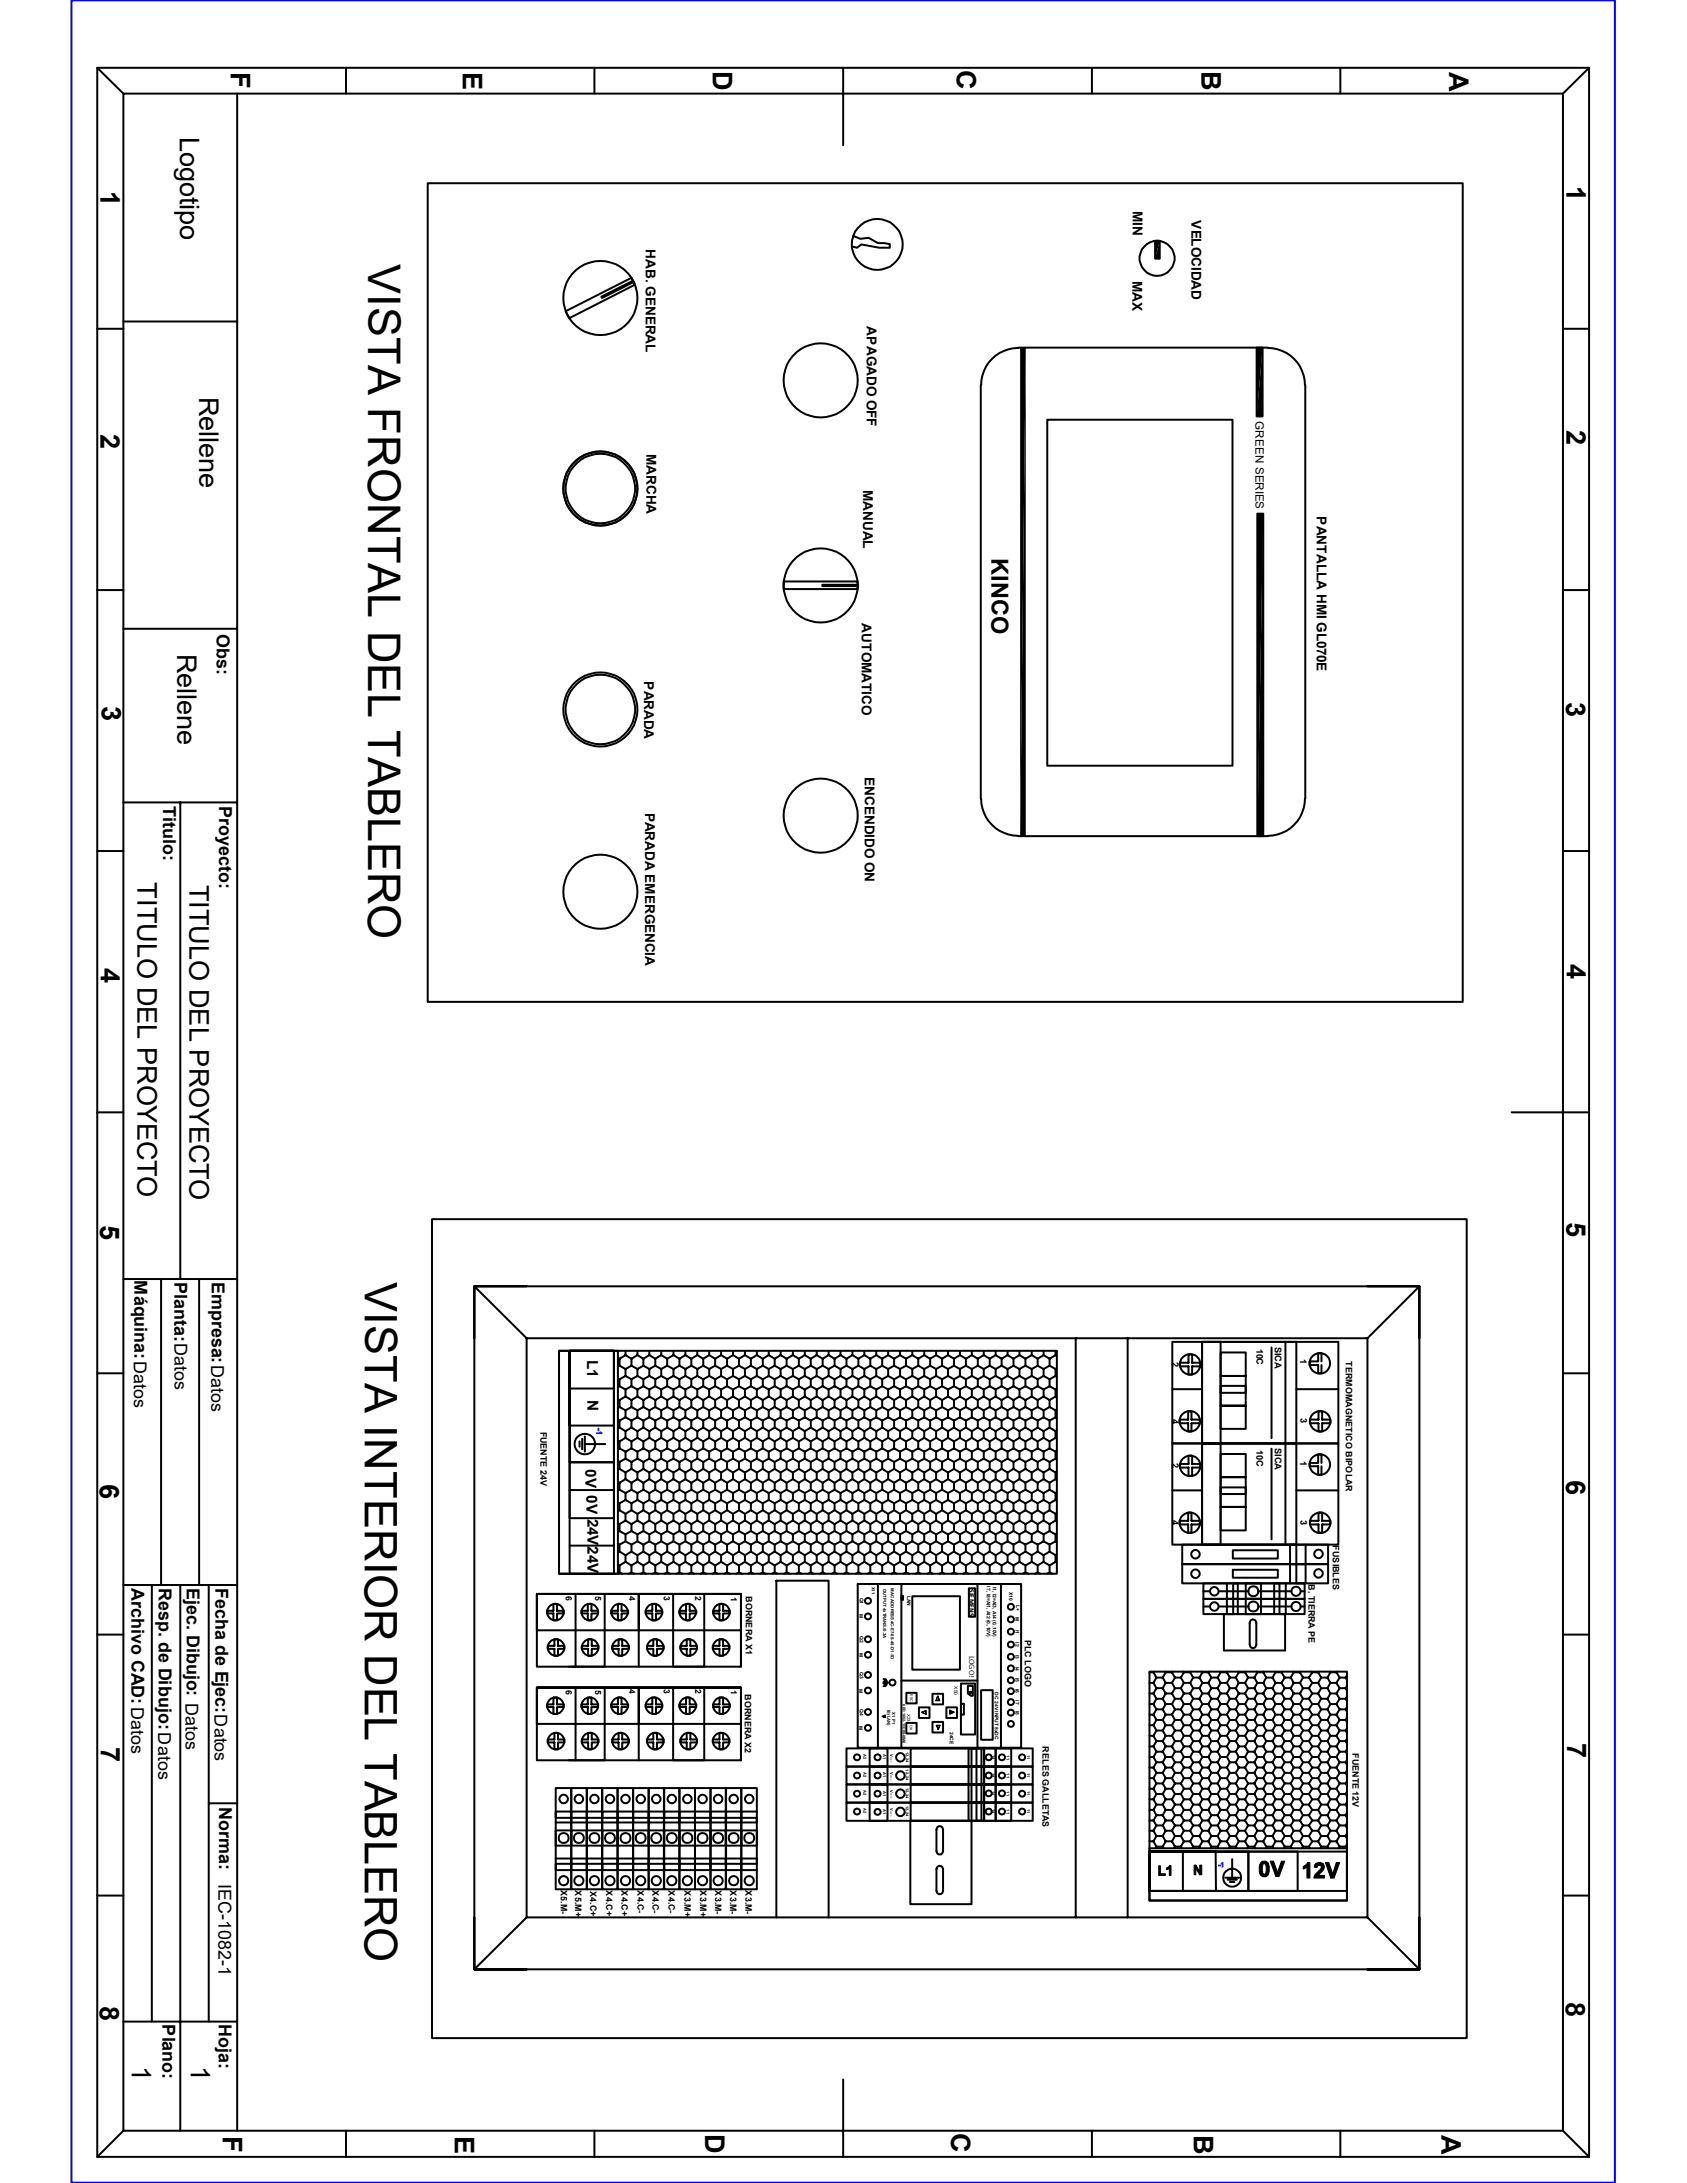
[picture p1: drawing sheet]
<svg xmlns="http://www.w3.org/2000/svg" width="216mm" height="279mm" viewBox="0 0 216 279" stroke-linecap="round" stroke-linejoin="round" font-family="sans-serif">
<defs><g id="words">
<g font-size="5.8">
<text x="47.1" y="33.8" transform="rotate(90 47.1 33.8)">VISTA FRONTAL DEL TABLERO</text>
<text x="46.7" y="164.1" transform="rotate(90 46.7 164.1)">VISTA INTERIOR DEL TABLERO</text>
</g>
<g font-size="3.5">
<text x="29.5" y="9.3" transform="rotate(90 29.5 9.3)">F</text>
<text x="59.2" y="9.3" transform="rotate(90 59.2 9.3)">E</text>
<text x="91.2" y="9.1" transform="rotate(90 91.2 9.1)">D</text>
<text x="122.4" y="9" transform="rotate(90 122.4 9)">C</text>
<text x="153.8" y="9.1" transform="rotate(90 153.8 9.1)">B</text>
<text x="185.5" y="9.2" transform="rotate(90 185.5 9.2)">A</text>
<text x="23" y="17.5" transform="rotate(90 23 17.5)">Logotipo</text>
<text x="200.5" y="23.7" transform="rotate(90 200.5 23.7)">1</text>
<text x="12.9" y="24.4" transform="rotate(90 12.9 24.4)">1</text>
<text x="25.5" y="50.8" transform="rotate(90 25.5 50.8)">Rellene</text>
<text x="12.9" y="55.6" transform="rotate(90 12.9 55.6)">2</text>
<text x="200.5" y="55" transform="rotate(90 200.5 55)">2</text>
<text x="22.7" y="83.7" transform="rotate(90 22.7 83.7)">Rellene</text>
<text x="200.4" y="89.9" transform="rotate(90 200.4 89.9)">3</text>
<text x="13" y="90.3" transform="rotate(90 13 90.3)">3</text>
<text x="17.6" y="112.9" transform="rotate(90 17.6 112.9)">TITULO DEL PROYECTO</text>
<text x="24.3" y="113.2" transform="rotate(90 24.3 113.2)">TITULO DEL PROYECTO</text>
<text x="12.9" y="123.9" transform="rotate(90 12.9 123.9)">4</text>
<text x="200.5" y="123.4" transform="rotate(90 200.5 123.4)">4</text>
<text x="12.8" y="156.8" transform="rotate(90 12.8 156.8)">5</text>
<text x="200.5" y="156.4" transform="rotate(90 200.5 156.4)">5</text>
<text x="12.8" y="190" transform="rotate(90 12.8 190)">6</text>
<text x="200.4" y="189.5" transform="rotate(90 200.4 189.5)">6</text>
<text x="12.9" y="223.6" transform="rotate(90 12.9 223.6)">7</text>
<text x="200.6" y="223.1" transform="rotate(90 200.6 223.1)">7</text>
<text x="12.8" y="256.8" transform="rotate(90 12.8 256.8)">8</text>
<text x="200.4" y="256.3" transform="rotate(90 200.4 256.3)">8</text>
<text x="16.9" y="264.5" transform="rotate(90 16.9 264.5)">1</text>
<text x="24.4" y="264.5" transform="rotate(90 24.4 264.5)">1</text>
<text x="28.5" y="273.3" transform="rotate(90 28.5 273.3)">F</text>
<text x="58.2" y="273.3" transform="rotate(90 58.2 273.3)">E</text>
<text x="90.3" y="273.2" transform="rotate(90 90.3 273.2)">D</text>
<text x="121.7" y="273.1" transform="rotate(90 121.7 273.1)">C</text>
<text x="152.8" y="273.2" transform="rotate(90 152.8 273.2)">B</text>
<text x="184.5" y="273.3" transform="rotate(90 184.5 273.3)">A</text>
</g>
<text font-size="3" x="126.9" y="71.5" transform="rotate(90 126.9 71.5)">KINCO</text>
<g font-size="2.3">
<text x="27.8" y="81.2" transform="rotate(90 27.8 81.2)">Obs:</text>
<text x="20.9" y="103.2" transform="rotate(90 20.9 103.2)">Titulo:</text>
<text x="28.1" y="103.1" transform="rotate(90 28.1 103.1)">Proyecto:</text>
<text x="17.2" y="163.9" transform="rotate(90 17.2 163.9)">Máquina:Datos</text>
<text x="22.4" y="164" transform="rotate(90 22.4 164)">Planta:Datos</text>
<text x="27.1" y="164" transform="rotate(90 27.1 164)">Empresa:Datos</text>
<text x="16.8" y="203.2" transform="rotate(90 16.8 203.2)">Archivo CAD:Datos</text>
<text x="20.3" y="203.2" transform="rotate(90 20.3 203.2)">Resp. de Dibujo:Datos</text>
<text x="23.9" y="203.2" transform="rotate(90 23.9 203.2)">Ejec. Dibujo: Datos</text>
<text x="27.6" y="203.2" transform="rotate(90 27.6 203.2)">Fecha de Ejec:Datos</text>
<text x="28.1" y="231.2" transform="rotate(90 28.1 231.2)">Norma:</text>
<text x="28" y="241.1" transform="rotate(90 28 241.1)">IEC-1082-1</text>
<text x="20.8" y="259.1" transform="rotate(90 20.8 259.1)">Plano:</text>
<text x="28" y="259" transform="rotate(90 28 259)">Hoja:</text>
</g>
<g font-size="1.9">
<text x="75.1" y="174" transform="rotate(90 75.1 174)">L1</text>
<text x="75.2" y="179.2" transform="rotate(90 75.2 179.2)">N</text>
<text x="74.9" y="188" transform="rotate(90 74.9 188)">0V</text>
<text x="75.1" y="191.3" transform="rotate(90 75.1 191.3)">0V</text>
<text x="75.2" y="194.4" transform="rotate(90 75.2 194.4)">24V24V</text>
</g>
<g font-size="1.7">
<text x="145" y="27" transform="rotate(90 145 27)">MIN</text>
<text x="152.5" y="28.2" transform="rotate(90 152.5 28.2)">VELOCIDAD</text>
<text x="82.6" y="31.9" transform="rotate(90 82.6 31.9)">HAB. GENERAL</text>
<text x="144.9" y="36" transform="rotate(90 144.9 36)">MAX</text>
<text x="111" y="41.8" transform="rotate(90 111 41.8)">APAGADO OFF</text>
<text x="82.7" y="58.1" transform="rotate(90 82.7 58.1)">MARCHA</text>
<text x="110.5" y="62.7" transform="rotate(90 110.5 62.7)">MANUAL</text>
<text x="168.5" y="66.1" transform="rotate(90 168.5 66.1)">PANTALLA HMI GL070E</text>
<text x="110.3" y="79.8" transform="rotate(90 110.3 79.8)">AUTOMATICO</text>
<text x="82.4" y="87.2" transform="rotate(90 82.4 87.2)">PARADA</text>
<text x="110.7" y="99.4" transform="rotate(90 110.7 99.4)">ENCENDIDO ON</text>
<text x="82.5" y="104" transform="rotate(90 82.5 104)">PARADA EMERGENCIA</text>
</g>
<text font-size="1.5" x="160.7" y="53.9" transform="rotate(90 160.7 53.9)">GREEN SERIES</text>
<g font-size="1.2">
<text x="160.8" y="172.6" transform="rotate(90 160.8 172.6)">10C</text>
<text x="163.2" y="172.4" transform="rotate(90 163.2 172.4)">SICA</text>
<text x="166.4" y="174" transform="rotate(90 166.4 174)">1</text>
<text x="150" y="174.3" transform="rotate(90 150 174.3)">2</text>
<text x="150" y="181.6" transform="rotate(90 150 181.6)">4</text>
<text x="160.8" y="185.6" transform="rotate(90 160.8 185.6)">10C</text>
<text x="163.2" y="185.3" transform="rotate(90 163.2 185.3)">SICA</text>
<text x="166.5" y="181.5" transform="rotate(90 166.5 181.5)">3</text>
<text x="150" y="187.2" transform="rotate(90 150 187.2)">2</text>
<text x="166.4" y="186.9" transform="rotate(90 166.4 186.9)">1</text>
<text x="150" y="194.6" transform="rotate(90 150 194.6)">4</text>
<text x="166.5" y="194.5" transform="rotate(90 166.5 194.5)">3</text>
</g>
<g font-size="1.1">
<text x="172.2" y="174.2" transform="rotate(90 172.2 174.2)">TERMOMAGNETICO BIPOLAR</text>
<text x="69.2" y="183.2" transform="rotate(90 69.2 183.2)">FUENTE 24V</text>
<text x="170.6" y="197.8" transform="rotate(90 170.6 197.8)">FUSIBLES</text>
<text x="167.5" y="202.7" transform="rotate(90 167.5 202.7)">B. TIERRA PE</text>
<text x="72.4" y="204.3" transform="rotate(90 72.4 204.3)">6</text>
<text x="76.2" y="204.3" transform="rotate(90 76.2 204.3)">5</text>
<text x="80.5" y="204.3" transform="rotate(90 80.5 204.3)">4</text>
<text x="85" y="204.2" transform="rotate(90 85 204.2)">3</text>
<text x="89" y="204.3" transform="rotate(90 89 204.3)">2</text>
<text x="93.5" y="204.3" transform="rotate(90 93.5 204.3)">1</text>
<text x="95.5" y="204.3" transform="rotate(90 95.5 204.3)">BORNERA X1</text>
<text x="131.2" y="209.9" transform="rotate(90 131.2 209.9)">PLC LOGO</text>
<text x="72.4" y="216.3" transform="rotate(90 72.4 216.3)">6</text>
<text x="76.2" y="216.3" transform="rotate(90 76.2 216.3)">5</text>
<text x="80.5" y="216.2" transform="rotate(90 80.5 216.2)">4</text>
<text x="85" y="216.2" transform="rotate(90 85 216.2)">3</text>
<text x="89" y="216.2" transform="rotate(90 89 216.2)">2</text>
<text x="93.5" y="216.3" transform="rotate(90 93.5 216.3)">1</text>
<text x="95.3" y="216.8" transform="rotate(90 95.3 216.8)">BORNERA X2</text>
<text x="133.4" y="223.5" transform="rotate(90 133.4 223.5)">RELES GALLETAS</text>
<text x="173.1" y="224.4" transform="rotate(90 173.1 224.4)">FUENTE 12V</text>
<text x="71.8" y="241.9" transform="rotate(90 71.8 241.9)">X5.M-</text>
<text x="73.6" y="241.9" transform="rotate(90 73.6 241.9)">X5.M+</text>
<text x="75.5" y="242" transform="rotate(90 75.5 242)">X4.C+</text>
<text x="77.6" y="241.9" transform="rotate(90 77.6 241.9)">X4.C+</text>
<text x="79.5" y="241.9" transform="rotate(90 79.5 241.9)">X4.C+</text>
<text x="81.6" y="241.9" transform="rotate(90 81.6 241.9)">X4.C-</text>
<text x="83.5" y="241.9" transform="rotate(90 83.5 241.9)">X4.C-</text>
<text x="85.6" y="241.9" transform="rotate(90 85.6 241.9)">X4.C-</text>
<text x="87.6" y="241.9" transform="rotate(90 87.6 241.9)">X3.M+</text>
<text x="89.6" y="241.9" transform="rotate(90 89.6 241.9)">X3.M+</text>
<text x="91.5" y="241.9" transform="rotate(90 91.5 241.9)">X3.M-</text>
<text x="93.4" y="241.9" transform="rotate(90 93.4 241.9)">X3.M-</text>
<text x="95.4" y="241.9" transform="rotate(90 95.4 241.9)">X3.M-</text>
</g>
<text font-size="1" x="124" y="211.9" transform="rotate(90 124 211.9)">LOGO!</text>
<text font-size=".8" x="124.1" y="203.4" transform="rotate(90 124.1 203.4)">SIEMENS</text>
<g font-size=".6">
<text x="111.6" y="203.1" transform="rotate(90 111.6 203.1)">X11</text>
<text x="113" y="203.3" transform="rotate(90 113 203.3)">OUTPUT 4xTRANS./0.3A</text>
<text x="114" y="203.3" transform="rotate(90 114 203.3)">MAC ADDRESS 4C-E7-05-45-D1-1D</text>
<text x="126.3" y="203" transform="rotate(90 126.3 203)">I7, I8=AI1, AI2 (0..10V)</text>
<text x="127.1" y="203.1" transform="rotate(90 127.1 203.1)">I1, I2=AI3, AI4 (0..10V)</text>
<text x="129.2" y="203.7" transform="rotate(90 129.2 203.7)">X10</text>
<text x="110" y="206.6" transform="rotate(90 110 206.6)">M</text>
<text x="110" y="204.5" transform="rotate(90 110 204.5)">Q1</text>
<text x="110" y="209.4" transform="rotate(90 110 209.4)">Q2</text>
<text x="116.1" y="204.2" transform="rotate(90 116.1 204.2)">LAN</text>
<text x="130" y="207" transform="rotate(90 130 207)">M</text>
<text x="130" y="208.6" transform="rotate(90 130 208.6)">I1</text>
<text x="130" y="205.4" transform="rotate(90 130 205.4)">L+</text>
<text x="110" y="211.5" transform="rotate(90 110 211.5)">M</text>
<text x="110" y="214" transform="rotate(90 110 214)">Q3</text>
<text x="122.1" y="215.9" transform="rotate(90 122.1 215.9)">X50</text>
<text x="130" y="210.2" transform="rotate(90 130 210.2)">I2</text>
<text x="130" y="211.8" transform="rotate(90 130 211.8)">I3</text>
<text x="130" y="213.3" transform="rotate(90 130 213.3)">I4</text>
<text x="130" y="214.7" transform="rotate(90 130 214.7)">I5</text>
<text x="109.9" y="216.1" transform="rotate(90 109.9 216.1)">M</text>
<text x="109.9" y="220.8" transform="rotate(90 109.9 220.8)">M</text>
<text x="110" y="218.7" transform="rotate(90 110 218.7)">Q4</text>
<text x="113.5" y="218.9" transform="rotate(90 113.5 218.9)">IE(LAN)</text>
<text x="114.2" y="219.2" transform="rotate(90 114.2 219.2)">X1 P1</text>
<text x="116.1" y="219.4" transform="rotate(90 116.1 219.4)">X23</text>
<text x="121.6" y="221.7" transform="rotate(90 121.6 221.7)">24CE</text>
<text x="127.3" y="216.6" transform="rotate(90 127.3 216.6)">DC 24V INPUT 8xDC</text>
<text x="130" y="216.1" transform="rotate(90 130 216.1)">I6</text>
<text x="130" y="217.6" transform="rotate(90 130 217.6)">I7</text>
<text x="130" y="219" transform="rotate(90 130 219)">I8</text>
</g>
<g font-size=".5">
<text x="115.5" y="218.1" transform="rotate(90 115.5 218.1)">6ED 1052-1CC08-0BA0</text>
<text x="116.5" y="220.8" transform="rotate(90 116.5 220.8)">OK</text>
<text x="116.5" y="216.8" transform="rotate(90 116.5 216.8)">ESC</text>
<text x="110.5" y="224.5" transform="rotate(90 110.5 224.5)">A2</text>
<text x="110.5" y="226.8" transform="rotate(90 110.5 226.8)">A2</text>
<text x="113" y="224.5" transform="rotate(90 113 224.5)">A1</text>
<text x="113" y="226.8" transform="rotate(90 113 226.8)">A1</text>
<text x="113.9" y="224.5" transform="rotate(90 113.9 224.5)">V----</text>
<text x="113.9" y="226.8" transform="rotate(90 113.9 226.8)">V----</text>
<text x="115.9" y="224.2" transform="rotate(90 115.9 224.2)">12-24</text>
<text x="115.9" y="226.5" transform="rotate(90 115.9 226.5)">12-24</text>
<text x="127" y="224.6" transform="rotate(90 127 224.6)">14</text>
<text x="127" y="226.9" transform="rotate(90 127 226.9)">14</text>
<text x="128.8" y="224.6" transform="rotate(90 128.8 224.6)">11</text>
<text x="128.8" y="227" transform="rotate(90 128.8 227)">11</text>
<text x="131.4" y="224.6" transform="rotate(90 131.4 224.6)">11</text>
<text x="131.4" y="226.9" transform="rotate(90 131.4 226.9)">11</text>
<text x="110.5" y="229.1" transform="rotate(90 110.5 229.1)">A2</text>
<text x="110.5" y="231.5" transform="rotate(90 110.5 231.5)">A2</text>
<text x="113" y="229.2" transform="rotate(90 113 229.2)">A1</text>
<text x="113" y="231.5" transform="rotate(90 113 231.5)">A1</text>
<text x="113.9" y="229.1" transform="rotate(90 113.9 229.1)">V----</text>
<text x="113.9" y="231.4" transform="rotate(90 113.9 231.4)">V----</text>
<text x="115.9" y="228.8" transform="rotate(90 115.9 228.8)">12-24</text>
<text x="115.9" y="231.1" transform="rotate(90 115.9 231.1)">12-24</text>
<text x="127" y="229.2" transform="rotate(90 127 229.2)">14</text>
<text x="127" y="231.5" transform="rotate(90 127 231.5)">14</text>
<text x="128.8" y="229.3" transform="rotate(90 128.8 229.3)">11</text>
<text x="128.8" y="231.6" transform="rotate(90 128.8 231.6)">11</text>
<text x="131.4" y="229.2" transform="rotate(90 131.4 229.2)">11</text>
<text x="131.4" y="231.5" transform="rotate(90 131.4 231.5)">11</text>
</g>
</g></defs>
<path d="M9.1 0h197.6v279.4h-197.6z" fill="none" stroke="#00f" stroke-width=".25"/>
<g fill="none" stroke="#000" stroke-width=".25">
<path d="M12.4 8.7l3.4 3.3M12.4 8.7h191v267.4h-191zM15.8 12h184.2v260.7h-184.2zM30.4 12v260.7M44.3 8.7v3.3M76.1 8.7v3.3M107.9 8.7v9.9M139.7 8.7v3.3M171.5 8.7v3.3M203.4 8.7l-3.4 3.3M54.7 23.5h132.5v104.7h-132.5zM72.4 39.8l8.4-4.2 .4 .8-8.3 4.3z"/>
<path d="M77 38l4-2.1 .1 .2-4.1 2zM109.2 30.2l.9 .4 1.1-.2 1.2 .7h.8l.7 .1v.5h-1.4l-2.3-.4-.5 .4-.7-.2M147.8 30.8h.6v2.3h-.6zM12.4 42.1h3.4M15.8 41.1h14.6M125.5 49.3v52.9M130.3 44.5h32M130.3 44.5a4.8 4.8 0 0 0-4.7 4.8M134 53.7h23.7v44.3h-23.7zM160.8 44.5h.8v8.8h-.8zM162.3 44.5a4.8 4.8 0 0 1 4.7 4.8M167 49.3v52.9"/>
<path d="M200 42.1h3.4M12.4 75.5h3.4M100.3 74.4h9.5v1h-9.5zM105.2 74.8h4.6v.2h-4.6zM160.9 65.7h.8v41.3h-.8zM200 75.5h3.4M15.8 80.5h14.6M12.4 108.9h3.4M15.8 102.7h14.6M23.1 102.7v61M125.6 102.2a4.8 4.8 0 0 0 4.7 4.8M130.3 107h32"/>
<path d="M167 102.2a4.8 4.8 0 0 1-4.7 4.8M200 108.9h3.4M12.4 142.4h3.4M55.3 156h132.4v104.9h-132.4zM193.5 142.4h9.9M12.4 175.8h3.4M15.8 163.7h14.6M20.6 163.7v39.2M25.5 163.7v39.2M60.7 171.3v-6.7h121v6.7M60.7 164.6l6.7 6.7M67.4 164.6h-6.7v87.5h6.7"/>
<path d="M67.4 171.3v74.1M67.4 171.3h107.6M71.5 172.9h63.8v28.5h-63.8zM71.5 172.9h7.6v28.5h-7.6zM72.9 172.9h5.7v14.3h-5.7v-14.3h5.7v9.6h-5.7v-9.6h5.7v28.5h-5.7zM72.9 177.7h5.7M79.1 173.8l.2 .1M79.1 176.4l.2 .1M79.1 179.1l.2 .1M79.3 173.9v.9M79.3 176.5v.9M79.3 179.2v.9"/>
<path d="M79.3 174.8l-.2 .1M79.3 177.4l-.2 .1M79.3 174.8l.8 .4M79.3 177.4l.8 .4M80.1 172.9v.5M80.1 175.2v.9M80.1 177.8v.9M80.1 173.4l-.8 .5M80.1 176.1l-.8 .4M80.1 178.7l-.8 .5M80.1 173.4l.7 .5M80.1 176.1l.7 .4"/>
<path d="M80.1 178.7l.7 .5M80.8 173.9v.9M80.8 176.5v.9M80.8 179.2v.9M80.8 174.8l-.7 .4M80.8 177.4l-.7 .4M80.8 174.8l.8 .4M80.8 177.4l.8 .4M81.6 172.9v.5M81.6 175.2v.9M81.6 177.8v.9M81.6 173.4l-.8 .5"/>
<path d="M81.6 176.1l-.8 .4M81.6 178.7l-.8 .5M81.6 173.4l.7 .5M81.6 176.1l.7 .4M81.6 178.7l.7 .5M82.3 173.9v.9M82.3 176.5v.9M82.3 179.2v.9M82.3 174.8l-.7 .4M82.3 177.4l-.7 .4M82.3 174.8l.8 .4M82.3 177.4l.8 .4"/>
<path d="M83.1 172.9v.5M83.1 175.2v.9M83.1 177.8v.9M83.1 173.4l-.8 .5M83.1 176.1l-.8 .4M83.1 178.7l-.8 .5M83.1 173.4l.8 .5M83.1 176.1l.8 .4M83.1 178.7l.8 .5M83.9 173.9v.9M83.9 176.5v.9M83.9 179.2v.9"/>
<path d="M83.9 174.8l-.8 .4M83.9 177.4l-.8 .4M83.9 174.8l.7 .4M83.9 177.4l.7 .4M84.6 172.9v.5M84.6 175.2v.9M84.6 177.8v.9M84.6 173.4l-.7 .5M84.6 176.1l-.7 .4M84.6 178.7l-.7 .5M84.6 173.4l.8 .5M84.6 176.1l.8 .4"/>
<path d="M84.6 178.7l.8 .5M85.4 173.9v.9M85.4 176.5v.9M85.4 179.2v.9M85.4 174.8l-.8 .4M85.4 177.4l-.8 .4M85.4 174.8l.8 .4M85.4 177.4l.8 .4M86.2 172.9v.5M86.2 175.2v.9M86.2 177.8v.9M86.2 173.4l-.8 .5"/>
<path d="M86.2 176.1l-.8 .4M86.2 178.7l-.8 .5M86.2 173.4l.8 .5M86.2 176.1l.8 .4M86.2 178.7l.8 .5M87 173.9v.9M87 176.5v.9M87 179.2v.9M87 174.8l-.8 .4M87 177.4l-.8 .4M87 174.8l.7 .4M87 177.4l.7 .4"/>
<path d="M87.7 172.9v.5M87.7 175.2v.9M87.7 177.8v.9M87.7 173.4l-.7 .5M87.7 176.1l-.7 .4M87.7 178.7l-.7 .5M87.7 173.4l.8 .5M87.7 176.1l.8 .4M87.7 178.7l.8 .5M88.5 173.9v.9M88.5 176.5v.9M88.5 179.2v.9"/>
<path d="M88.5 174.8l-.8 .4M88.5 177.4l-.8 .4M88.5 174.8l.7 .4M88.5 177.4l.7 .4M89.2 172.9v.5M89.2 175.2v.9M89.2 177.8v.9M89.2 173.4l-.7 .5M89.2 176.1l-.7 .4M89.2 178.7l-.7 .5M89.2 173.4l.8 .5M89.2 176.1l.8 .4"/>
<path d="M89.2 178.7l.8 .5M90 173.9v.9M90 176.5v.9M90 179.2v.9M90 174.8l-.8 .4M90 177.4l-.8 .4M90 174.8l.8 .4M90 177.4l.8 .4M90.8 172.9v.5M90.8 175.2v.9M90.8 177.8v.9M90.8 173.4l-.8 .5"/>
<path d="M90.8 176.1l-.8 .4M90.8 178.7l-.8 .5M90.8 173.4l.7 .5M90.8 176.1l.7 .4M90.8 178.7l.7 .5M91.5 173.9v.9M91.5 176.5v.9M91.5 179.2v.9M91.5 174.8l-.7 .4M91.5 177.4l-.7 .4M91.5 174.8l.8 .4M91.5 177.4l.8 .4"/>
<path d="M92.3 172.9v.5M92.3 175.2v.9M92.3 177.8v.9M92.3 173.4l-.8 .5M92.3 176.1l-.8 .4M92.3 178.7l-.8 .5M92.3 173.4l.7 .5M92.3 176.1l.7 .4M92.3 178.7l.7 .5M93 173.9v.9M93 176.5v.9M93 179.2v.9"/>
<path d="M93 174.8l-.7 .4M93 177.4l-.7 .4M93 174.8l.8 .4M93 177.4l.8 .4M93.8 172.9v.5M93.8 175.2v.9M93.8 177.8v.9M93.8 173.4l-.8 .5M93.8 176.1l-.8 .4M93.8 178.7l-.8 .5M93.8 173.4l.8 .5M93.8 176.1l.8 .4"/>
<path d="M93.8 178.7l.8 .5M94.6 173.9v.9M94.6 176.5v.9M94.6 179.2v.9M94.6 174.8l-.8 .4M94.6 177.4l-.8 .4M94.6 174.8l.7 .4M94.6 177.4l.7 .4M95.3 172.9v.5M95.3 175.2v.9M95.3 177.8v.9M95.3 173.4l-.7 .5"/>
<path d="M95.3 176.1l-.7 .4M95.3 178.7l-.7 .5M95.3 173.4l.8 .5M95.3 176.1l.8 .4M95.3 178.7l.8 .5M96.1 173.9v.9M96.1 176.5v.9M96.1 179.2v.9M96.1 174.8l-.8 .4M96.1 177.4l-.8 .4M96.1 174.8l.8 .4M96.1 177.4l.8 .4"/>
<path d="M96.9 172.9v.5M96.9 175.2v.9M96.9 177.8v.9M96.9 173.4l-.8 .5M96.9 176.1l-.8 .4M96.9 178.7l-.8 .5M96.9 173.4l.7 .5M96.9 176.1l.7 .4M96.9 178.7l.7 .5M97.6 173.9v.9M97.6 176.5v.9M97.6 179.2v.9"/>
<path d="M97.6 174.8l-.7 .4M97.6 177.4l-.7 .4M97.6 174.8l.8 .4M97.6 177.4l.8 .4M98.4 172.9v.5M98.4 175.2v.9M98.4 177.8v.9M98.4 173.4l-.8 .5M98.4 176.1l-.8 .4M98.4 178.7l-.8 .5M98.4 173.4l.7 .5M98.4 176.1l.7 .4"/>
<path d="M98.4 178.7l.7 .5M99.1 173.9v.9M99.1 176.5v.9M99.1 179.2v.9M99.1 174.8l-.7 .4M99.1 177.4l-.7 .4M99.1 174.8l.8 .4M99.1 177.4l.8 .4M99.9 172.9v.5M99.9 175.2v.9M99.9 177.8v.9M99.9 173.4l-.8 .5"/>
<path d="M99.9 176.1l-.8 .4M99.9 178.7l-.8 .5M99.9 173.4l.8 .5M99.9 176.1l.8 .4M99.9 178.7l.8 .5M100.7 173.9v.9M100.7 176.5v.9M100.7 179.2v.9M100.7 174.8l-.8 .4M100.7 177.4l-.8 .4M100.7 174.8l.8 .4M100.7 177.4l.8 .4"/>
<path d="M101.5 172.9v.5M101.5 175.2v.9M101.5 177.8v.9M101.5 173.4l-.8 .5M101.5 176.1l-.8 .4M101.5 178.7l-.8 .5M101.5 173.4l.7 .5M101.5 176.1l.7 .4M101.5 178.7l.7 .5M102.2 173.9v.9M102.2 176.5v.9M102.2 179.2v.9"/>
<path d="M102.2 174.8l-.7 .4M102.2 177.4l-.7 .4M102.2 174.8l.8 .4M102.2 177.4l.8 .4M103 172.9v.5M103 175.2v.9M103 177.8v.9M103 173.4l-.8 .5M103 176.1l-.8 .4M103 178.7l-.8 .5M103 173.4l.8 .5M103 176.1l.8 .4"/>
<path d="M103 178.7l.8 .5M103.8 173.9v.9M103.8 176.5v.9M103.8 179.2v.9M103.8 174.8l-.8 .4M103.8 177.4l-.8 .4M103.8 174.8l.7 .4M103.8 177.4l.7 .4M104.5 172.9v.5M104.5 175.2v.9M104.5 177.8v.9M104.5 173.4l-.7 .5"/>
<path d="M104.5 176.1l-.7 .4M104.5 178.7l-.7 .5M104.5 173.4l.8 .5M104.5 176.1l.8 .4M104.5 178.7l.8 .5M105.3 173.9v.9M105.3 176.5v.9M105.3 179.2v.9M105.3 174.8l-.8 .4M105.3 177.4l-.8 .4M105.3 174.8l.7 .4M105.3 177.4l.7 .4"/>
<path d="M106 172.9v.5M106 175.2v.9M106 177.8v.9M106 173.4l-.7 .5M106 176.1l-.7 .4M106 178.7l-.7 .5M106 173.4l.8 .5M106 176.1l.8 .4M106 178.7l.8 .5M106.8 173.9v.9M106.8 176.5v.9M106.8 179.2v.9"/>
<path d="M106.8 174.8l-.8 .4M106.8 177.4l-.8 .4M106.8 174.8l.8 .4M106.8 177.4l.8 .4M107.6 172.9v.5M107.6 175.2v.9M107.6 177.8v.9M107.6 173.4l-.8 .5M107.6 176.1l-.8 .4M107.6 178.7l-.8 .5M107.6 173.4l.7 .5M107.6 176.1l.7 .4"/>
<path d="M107.6 178.7l.7 .5M108.3 173.9v.9M108.3 176.5v.9M108.3 179.2v.9M108.3 174.8l-.7 .4M108.3 177.4l-.7 .4M108.3 174.8l.8 .4M108.3 177.4l.8 .4M109.1 172.9v.5M109.1 175.2v.9M109.1 177.8v.9M109.1 173.4l-.8 .5"/>
<path d="M109.1 176.1l-.8 .4M109.1 178.7l-.8 .5M109.1 173.4l.8 .5M109.1 176.1l.8 .4M109.1 178.7l.8 .5M109.9 173.9v.9M109.9 176.5v.9M109.9 179.2v.9M109.9 174.8l-.8 .4M109.9 177.4l-.8 .4M109.9 174.8l.7 .4M109.9 177.4l.7 .4"/>
<path d="M110.6 172.9v.5M110.6 175.2v.9M110.6 177.8v.9M110.6 173.4l-.7 .5M110.6 176.1l-.7 .4M110.6 178.7l-.7 .5M110.6 173.4l.8 .5M110.6 176.1l.8 .4M110.6 178.7l.8 .5M111.4 173.9v.9M111.4 176.5v.9M111.4 179.2v.9"/>
<path d="M111.4 174.8l-.8 .4M111.4 177.4l-.8 .4M111.4 174.8l.7 .4M111.4 177.4l.7 .4M112.1 172.9v.5M112.1 175.2v.9M112.1 177.8v.9M112.1 173.4l-.7 .5M112.1 176.1l-.7 .4M112.1 178.7l-.7 .5M112.1 173.4l.8 .5M112.1 176.1l.8 .4"/>
<path d="M112.1 178.7l.8 .5M112.9 173.9v.9M112.9 176.5v.9M112.9 179.2v.9M112.9 174.8l-.8 .4M112.9 177.4l-.8 .4M112.9 174.8l.8 .4M112.9 177.4l.8 .4M113.7 172.9v.5M113.7 175.2v.9M113.7 177.8v.9M113.7 173.4l-.8 .5"/>
<path d="M113.7 176.1l-.8 .4M113.7 178.7l-.8 .5M113.7 173.4l.7 .5M113.7 176.1l.7 .4M113.7 178.7l.7 .5M114.4 173.9v.9M114.4 176.5v.9M114.4 179.2v.9M114.4 174.8l-.7 .4M114.4 177.4l-.7 .4M114.4 174.8l.8 .4M114.4 177.4l.8 .4"/>
<path d="M115.2 172.9v.5M115.2 175.2v.9M115.2 177.8v.9M115.2 173.4l-.8 .5M115.2 176.1l-.8 .4M115.2 178.7l-.8 .5M115.2 173.4l.8 .5M115.2 176.1l.8 .4M115.2 178.7l.8 .5M116 173.9v.9M116 176.5v.9M116 179.2v.9"/>
<path d="M116 174.8l-.8 .4M116 177.4l-.8 .4M116 174.8l.8 .4M116 177.4l.8 .4M116.8 172.9v.5M116.8 175.2v.9M116.8 177.8v.9M116.8 173.4l-.8 .5M116.8 176.1l-.8 .4M116.8 178.7l-.8 .5M116.8 173.4l.7 .5M116.8 176.1l.7 .4"/>
<path d="M116.8 178.7l.7 .5M117.5 173.9v.9M117.5 176.5v.9M117.5 179.2v.9M117.5 174.8l-.7 .4M117.5 177.4l-.7 .4M117.5 174.8l.8 .4M117.5 177.4l.8 .4M118.3 172.9v.5M118.3 175.2v.9M118.3 177.8v.9M118.3 173.4l-.8 .5"/>
<path d="M118.3 176.1l-.8 .4M118.3 178.7l-.8 .5M118.3 173.4l.7 .5M118.3 176.1l.7 .4M118.3 178.7l.7 .5M119 173.9v.9M119 176.5v.9M119 179.2v.9M119 174.8l-.7 .4M119 177.4l-.7 .4M119 174.8l.8 .4M119 177.4l.8 .4"/>
<path d="M119.8 172.9v.5M119.8 175.2v.9M119.8 177.8v.9M119.8 173.4l-.8 .5M119.8 176.1l-.8 .4M119.8 178.7l-.8 .5M119.8 173.4l.8 .5M119.8 176.1l.8 .4M119.8 178.7l.8 .5M120.6 173.9v.9M120.6 176.5v.9M120.6 179.2v.9"/>
<path d="M120.6 174.8l-.8 .4M120.6 177.4l-.8 .4M120.6 174.8l.7 .4M120.6 177.4l.7 .4M121.3 172.9v.5M121.3 175.2v.9M121.3 177.8v.9M121.3 173.4l-.7 .5M121.3 176.1l-.7 .4M121.3 178.7l-.7 .5M121.3 173.4l.8 .5M121.3 176.1l.8 .4"/>
<path d="M121.3 178.7l.8 .5M122.1 173.9v.9M122.1 176.5v.9M122.1 179.2v.9M122.1 174.8l-.8 .4M122.1 177.4l-.8 .4M122.1 174.8l.8 .4M122.1 177.4l.8 .4M122.9 172.9v.5M122.9 175.2v.9M122.9 177.8v.9M122.9 173.4l-.8 .5"/>
<path d="M122.9 176.1l-.8 .4M122.9 178.7l-.8 .5M122.9 173.4l.7 .5M122.9 176.1l.7 .4M122.9 178.7l.7 .5M123.6 173.9v.9M123.6 176.5v.9M123.6 179.2v.9M123.6 174.8l-.7 .4M123.6 177.4l-.7 .4M123.6 174.8l.8 .4M123.6 177.4l.8 .4"/>
<path d="M124.4 172.9v.5M124.4 175.2v.9M124.4 177.8v.9M124.4 173.4l-.8 .5M124.4 176.1l-.8 .4M124.4 178.7l-.8 .5M124.4 173.4l.7 .5M124.4 176.1l.7 .4M124.4 178.7l.7 .5M125.1 173.9v.9M125.1 176.5v.9M125.1 179.2v.9"/>
<path d="M125.1 174.8l-.7 .4M125.1 177.4l-.7 .4M125.1 174.8l.8 .4M125.1 177.4l.8 .4M125.9 172.9v.5M125.9 175.2v.9M125.9 177.8v.9M125.9 173.4l-.8 .5M125.9 176.1l-.8 .4M125.9 178.7l-.8 .5M125.9 173.4l.8 .5M125.9 176.1l.8 .4"/>
<path d="M125.9 178.7l.8 .5M126.7 173.9v.9M126.7 176.5v.9M126.7 179.2v.9M126.7 174.8l-.8 .4M126.7 177.4l-.8 .4M126.7 174.8l.7 .4M126.7 177.4l.7 .4M127.4 172.9v.5M127.4 175.2v.9M127.4 177.8v.9M127.4 173.4l-.7 .5"/>
<path d="M127.4 176.1l-.7 .4M127.4 178.7l-.7 .5M127.4 173.4l.8 .5M127.4 176.1l.8 .4M127.4 178.7l.8 .5M128.2 173.9v.9M128.2 176.5v.9M128.2 179.2v.9M128.2 174.8l-.8 .4M128.2 177.4l-.8 .4M128.2 174.8l.7 .4M128.2 177.4l.7 .4"/>
<path d="M128.9 172.9v.5M128.9 175.2v.9M128.9 177.8v.9M128.9 173.4l-.7 .5M128.9 176.1l-.7 .4M128.9 178.7l-.7 .5M128.9 173.4l.8 .5M128.9 176.1l.8 .4M128.9 178.7l.8 .5M129.7 173.9v.9M129.7 176.5v.9M129.7 179.2v.9"/>
<path d="M129.7 174.8l-.8 .4M129.7 177.4l-.8 .4M129.7 174.8l.8 .4M129.7 177.4l.8 .4M130.5 172.9v.5M130.5 175.2v.9M130.5 177.8v.9M130.5 173.4l-.8 .5M130.5 176.1l-.8 .4M130.5 178.7l-.8 .5M130.5 173.4l.7 .5M130.5 176.1l.7 .4"/>
<path d="M130.5 178.7l.7 .5M131.2 173.9v.9M131.2 176.5v.9M131.2 179.2v.9M131.2 174.8l-.7 .4M131.2 177.4l-.7 .4M131.2 174.8l.8 .4M131.2 177.4l.8 .4M132 172.9v.5M132 175.2v.9M132 177.8v.9M132 173.4l-.8 .5"/>
<path d="M132 176.1l-.8 .4M132 178.7l-.8 .5M132 173.4l.8 .5M132 176.1l.8 .4M132 178.7l.8 .5M132.8 173.9v.9M132.8 176.5v.9M132.8 179.2v.9M132.8 174.8l-.8 .4M132.8 177.4l-.8 .4M132.8 174.8l.8 .4M132.8 177.4l.8 .4"/>
<path d="M133.6 172.9v.5M133.6 175.2v.9M133.6 177.8v.9M133.6 173.4l-.8 .5M133.6 176.1l-.8 .4M133.6 178.7l-.8 .5M133.6 173.4l.7 .5M133.6 176.1l.7 .4M133.6 178.7l.7 .5M134.3 173.9v.9M134.3 176.5v.9M134.3 179.2v.9"/>
<path d="M134.3 174.8l-.7 .4M134.3 177.4l-.7 .4M134.3 174.8l.8 .4M134.3 177.4l.8 .4M135.1 172.9v.5M135.1 175.2v.9M135.1 177.8v.9M135.1 173.4l-.8 .5M135.1 176.1l-.8 .4M135.1 178.7l-.8 .5M135.1 173.4l.2 .2M135.1 176.1l.2 .1"/>
<path d="M135.1 178.7l.2 .2M135.3 175.1l-.2 .1M135.3 177.8h-.2M137.7 171.3v74.1M144.3 171.3v74.1M150 171.7h21.3v13h-21.3zM150 177.8h3.8M151 174.4h1.1v-1h.5v1h1v.5h-1v1h-.5v-1h-1.1zM153.8 171.7h12.1v13h-12.1zM153.8 171.7h2.4v13h-2.4zM156.2 176.1h3.2v3.8h-3.2v3h3.2v-3h-3.2zM156.2 173.1h3.2v3h-3.2z"/>
<path d="M156.2 177.4h3.2v.9h-3.2zM162.7 172.5v11.6M164.5 171.7v26M165.9 177.8h5.4M169.1 174.2v-1h-.4v1h-1.1v.5h1.1v1.1h.4v-1.1M175 164.6h6.7v87.5h-6.7M175 171.3v74.1M181.7 164.6l-6.7 6.7M200 175.8h3.4M72.9 187.2h5.7v7.1h-5.7zM72.9 190.7h5.7M72.9 197.8h5.7"/>
<path d="M74.2 184.5v.7M74.5 184.1v1.4M74.8 184.8h2.7M74.8 183.9v1.9M79.1 181.7l.2 .1M79.1 184.4l.2 .1M79.1 187l.2 .1M79.1 189.7l.2 .1M79.1 192.3l.2 .1M79.1 194.9l.2 .2M79.1 197.6l.2 .1M79.3 181.8v.9"/>
<path d="M79.3 184.5v.9M79.3 187.1v.9M79.3 189.8v.9M79.3 192.4v.9M79.3 195.1v.9M79.3 197.7v.9M79.3 180.1l-.2 .1M79.3 182.7l-.2 .1M79.3 185.4l-.2 .1M79.3 188l-.2 .1M79.3 190.7l-.2 .1M79.3 193.3l-.2 .1"/>
<path d="M79.3 196l-.2 .1M79.3 198.6l-.2 .1M79.3 180.1l.8 .4M79.3 182.7l.8 .5M79.3 185.4l.8 .4M79.3 188l.8 .5M79.3 190.7l.8 .4M79.3 193.3l.8 .5M79.3 196l.8 .4M79.3 198.6l.8 .5M80.1 180.5v.9M80.1 183.2v.8"/>
<path d="M80.1 185.8v.9M80.1 188.5v.8M80.1 191.1v.9M80.1 193.8v.8M80.1 196.4v.9M80.1 199.1v.8M80.1 181.4l-.8 .4M80.1 184l-.8 .5M80.1 186.7l-.8 .4M80.1 189.3l-.8 .5M80.1 192l-.8 .4M80.1 194.6l-.8 .5"/>
<path d="M80.1 197.3l-.8 .4M80.1 199.9l-.8 .5M80.1 181.4l.7 .4M80.1 184l.7 .5M80.1 186.7l.7 .4M80.1 189.3l.7 .5M80.1 192l.7 .4M80.1 194.6l.7 .5M80.1 197.3l.7 .4M80.1 199.9l.7 .5M80.8 181.8v.9M80.8 184.5v.9"/>
<path d="M80.8 187.1v.9M80.8 189.8v.9M80.8 192.4v.9M80.8 195.1v.9M80.8 197.7v.9M80.8 180.1l-.7 .4M80.8 182.7l-.7 .5M80.8 185.4l-.7 .4M80.8 188l-.7 .5M80.8 190.7l-.7 .4M80.8 193.3l-.7 .5M80.8 196l-.7 .4"/>
<path d="M80.8 198.6l-.7 .5M80.8 180.1l.8 .4M80.8 182.7l.8 .5M80.8 185.4l.8 .4M80.8 188l.8 .5M80.8 190.7l.8 .4M80.8 193.3l.8 .5M80.8 196l.8 .4M80.8 198.6l.8 .5M81.6 180.5v.9M81.6 183.2v.8M81.6 185.8v.9"/>
<path d="M81.6 188.5v.8M81.6 191.1v.9M81.6 193.8v.8M81.6 196.4v.9M81.6 199.1v.8M81.6 181.4l-.8 .4M81.6 184l-.8 .5M81.6 186.7l-.8 .4M81.6 189.3l-.8 .5M81.6 192l-.8 .4M81.6 194.6l-.8 .5M81.6 197.3l-.8 .4"/>
<path d="M81.6 199.9l-.8 .5M81.6 181.4l.7 .4M81.6 184l.7 .5M81.6 186.7l.7 .4M81.6 189.3l.7 .5M81.6 192l.7 .4M81.6 194.6l.7 .5M81.6 197.3l.7 .4M81.6 199.9l.7 .5M82.3 181.8v.9M82.3 184.5v.9M82.3 187.1v.9"/>
<path d="M82.3 189.8v.9M82.3 192.4v.9M82.3 195.1v.9M82.3 197.7v.9M82.3 180.1l-.7 .4M82.3 182.7l-.7 .5M82.3 185.4l-.7 .4M82.3 188l-.7 .5M82.3 190.7l-.7 .4M82.3 193.3l-.7 .5M82.3 196l-.7 .4M82.3 198.6l-.7 .5"/>
<path d="M82.3 180.1l.8 .4M82.3 182.7l.8 .5M82.3 185.4l.8 .4M82.3 188l.8 .5M82.3 190.7l.8 .4M82.3 193.3l.8 .5M82.3 196l.8 .4M82.3 198.6l.8 .5M83.1 180.5v.9M83.1 183.2v.8M83.1 185.8v.9M83.1 188.5v.8"/>
<path d="M83.1 191.1v.9M83.1 193.8v.8M83.1 196.4v.9M83.1 199.1v.8M83.1 181.4l-.8 .4M83.1 184l-.8 .5M83.1 186.7l-.8 .4M83.1 189.3l-.8 .5M83.1 192l-.8 .4M83.1 194.6l-.8 .5M83.1 197.3l-.8 .4M83.1 199.9l-.8 .5"/>
<path d="M83.1 181.4l.8 .4M83.1 184l.8 .5M83.1 186.7l.8 .4M83.1 189.3l.8 .5M83.1 192l.8 .4M83.1 194.6l.8 .5M83.1 197.3l.8 .4M83.1 199.9l.8 .5M83.9 181.8v.9M83.9 184.5v.9M83.9 187.1v.9M83.9 189.8v.9"/>
<path d="M83.9 192.4v.9M83.9 195.1v.9M83.9 197.7v.9M83.9 180.1l-.8 .4M83.9 182.7l-.8 .5M83.9 185.4l-.8 .4M83.9 188l-.8 .5M83.9 190.7l-.8 .4M83.9 193.3l-.8 .5M83.9 196l-.8 .4M83.9 198.6l-.8 .5M83.9 180.1l.7 .4"/>
<path d="M83.9 182.7l.7 .5M83.9 185.4l.7 .4M83.9 188l.7 .5M83.9 190.7l.7 .4M83.9 193.3l.7 .5M83.9 196l.7 .4M83.9 198.6l.7 .5M84.6 180.5v.9M84.6 183.2v.8M84.6 185.8v.9M84.6 188.5v.8M84.6 191.1v.9"/>
<path d="M84.6 193.8v.8M84.6 196.4v.9M84.6 199.1v.8M84.6 181.4l-.7 .4M84.6 184l-.7 .5M84.6 186.7l-.7 .4M84.6 189.3l-.7 .5M84.6 192l-.7 .4M84.6 194.6l-.7 .5M84.6 197.3l-.7 .4M84.6 199.9l-.7 .5M84.6 181.4l.8 .4"/>
<path d="M84.6 184l.8 .5M84.6 186.7l.8 .4M84.6 189.3l.8 .5M84.6 192l.8 .4M84.6 194.6l.8 .5M84.6 197.3l.8 .4M84.6 199.9l.8 .5M85.4 181.8v.9M85.4 184.5v.9M85.4 187.1v.9M85.4 189.8v.9M85.4 192.4v.9"/>
<path d="M85.4 195.1v.9M85.4 197.7v.9M85.4 180.1l-.8 .4M85.4 182.7l-.8 .5M85.4 185.4l-.8 .4M85.4 188l-.8 .5M85.4 190.7l-.8 .4M85.4 193.3l-.8 .5M85.4 196l-.8 .4M85.4 198.6l-.8 .5M85.4 180.1l.8 .4M85.4 182.7l.8 .5"/>
<path d="M85.4 185.4l.8 .4M85.4 188l.8 .5M85.4 190.7l.8 .4M85.4 193.3l.8 .5M85.4 196l.8 .4M85.4 198.6l.8 .5M86.2 180.5v.9M86.2 183.2v.8M86.2 185.8v.9M86.2 188.5v.8M86.2 191.1v.9M86.2 193.8v.8"/>
<path d="M86.2 196.4v.9M86.2 199.1v.8M86.2 181.4l-.8 .4M86.2 184l-.8 .5M86.2 186.7l-.8 .4M86.2 189.3l-.8 .5M86.2 192l-.8 .4M86.2 194.6l-.8 .5M86.2 197.3l-.8 .4M86.2 199.9l-.8 .5M86.2 181.4l.8 .4M86.2 184l.8 .5"/>
<path d="M86.2 186.7l.8 .4M86.2 189.3l.8 .5M86.2 192l.8 .4M86.2 194.6l.8 .5M86.2 197.3l.8 .4M86.2 199.9l.8 .5M87 181.8v.9M87 184.5v.9M87 187.1v.9M87 189.8v.9M87 192.4v.9M87 195.1v.9"/>
<path d="M87 197.7v.9M87 180.1l-.8 .4M87 182.7l-.8 .5M87 185.4l-.8 .4M87 188l-.8 .5M87 190.7l-.8 .4M87 193.3l-.8 .5M87 196l-.8 .4M87 198.6l-.8 .5M87 180.1l.7 .4M87 182.7l.7 .5M87 185.4l.7 .4"/>
<path d="M87 188l.7 .5M87 190.7l.7 .4M87 193.3l.7 .5M87 196l.7 .4M87 198.6l.7 .5M87.7 180.5v.9M87.7 183.2v.8M87.7 185.8v.9M87.7 188.5v.8M87.7 191.1v.9M87.7 193.8v.8M87.7 196.4v.9"/>
<path d="M87.7 199.1v.8M87.7 181.4l-.7 .4M87.7 184l-.7 .5M87.7 186.7l-.7 .4M87.7 189.3l-.7 .5M87.7 192l-.7 .4M87.7 194.6l-.7 .5M87.7 197.3l-.7 .4M87.7 199.9l-.7 .5M87.7 181.4l.8 .4M87.7 184l.8 .5M87.7 186.7l.8 .4"/>
<path d="M87.7 189.3l.8 .5M87.7 192l.8 .4M87.7 194.6l.8 .5M87.7 197.3l.8 .4M87.7 199.9l.8 .5M88.5 181.8v.9M88.5 184.5v.9M88.5 187.1v.9M88.5 189.8v.9M88.5 192.4v.9M88.5 195.1v.9M88.5 197.7v.9"/>
<path d="M88.5 180.1l-.8 .4M88.5 182.7l-.8 .5M88.5 185.4l-.8 .4M88.5 188l-.8 .5M88.5 190.7l-.8 .4M88.5 193.3l-.8 .5M88.5 196l-.8 .4M88.5 198.6l-.8 .5M88.5 180.1l.7 .4M88.5 182.7l.7 .5M88.5 185.4l.7 .4M88.5 188l.7 .5"/>
<path d="M88.5 190.7l.7 .4M88.5 193.3l.7 .5M88.5 196l.7 .4M88.5 198.6l.7 .5M89.2 180.5v.9M89.2 183.2v.8M89.2 185.8v.9M89.2 188.5v.8M89.2 191.1v.9M89.2 193.8v.8M89.2 196.4v.9M89.2 199.1v.8"/>
<path d="M89.2 181.4l-.7 .4M89.2 184l-.7 .5M89.2 186.7l-.7 .4M89.2 189.3l-.7 .5M89.2 192l-.7 .4M89.2 194.6l-.7 .5M89.2 197.3l-.7 .4M89.2 199.9l-.7 .5M89.2 181.4l.8 .4M89.2 184l.8 .5M89.2 186.7l.8 .4M89.2 189.3l.8 .5"/>
<path d="M89.2 192l.8 .4M89.2 194.6l.8 .5M89.2 197.3l.8 .4M89.2 199.9l.8 .5M90 181.8v.9M90 184.5v.9M90 187.1v.9M90 189.8v.9M90 192.4v.9M90 195.1v.9M90 197.7v.9M90 180.1l-.8 .4"/>
<path d="M90 182.7l-.8 .5M90 185.4l-.8 .4M90 188l-.8 .5M90 190.7l-.8 .4M90 193.3l-.8 .5M90 196l-.8 .4M90 198.6l-.8 .5M90 180.1l.8 .4M90 182.7l.8 .5M90 185.4l.8 .4M90 188l.8 .5M90 190.7l.8 .4"/>
<path d="M90 193.3l.8 .5M90 196l.8 .4M90 198.6l.8 .5M90.8 180.5v.9M90.8 183.2v.8M90.8 185.8v.9M90.8 188.5v.8M90.8 191.1v.9M90.8 193.8v.8M90.8 196.4v.9M90.8 199.1v.8M90.8 181.4l-.8 .4"/>
<path d="M90.8 184l-.8 .5M90.8 186.7l-.8 .4M90.8 189.3l-.8 .5M90.8 192l-.8 .4M90.8 194.6l-.8 .5M90.8 197.3l-.8 .4M90.8 199.9l-.8 .5M90.8 181.4l.7 .4M90.8 184l.7 .5M90.8 186.7l.7 .4M90.8 189.3l.7 .5M90.8 192l.7 .4"/>
<path d="M90.8 194.6l.7 .5M90.8 197.3l.7 .4M90.8 199.9l.7 .5M91.5 181.8v.9M91.5 184.5v.9M91.5 187.1v.9M91.5 189.8v.9M91.5 192.4v.9M91.5 195.1v.9M91.5 197.7v.9M91.5 180.1l-.7 .4M91.5 182.7l-.7 .5"/>
<path d="M91.5 185.4l-.7 .4M91.5 188l-.7 .5M91.5 190.7l-.7 .4M91.5 193.3l-.7 .5M91.5 196l-.7 .4M91.5 198.6l-.7 .5M91.5 180.1l.8 .4M91.5 182.7l.8 .5M91.5 185.4l.8 .4M91.5 188l.8 .5M91.5 190.7l.8 .4M91.5 193.3l.8 .5"/>
<path d="M91.5 196l.8 .4M91.5 198.6l.8 .5M92.3 180.5v.9M92.3 183.2v.8M92.3 185.8v.9M92.3 188.5v.8M92.3 191.1v.9M92.3 193.8v.8M92.3 196.4v.9M92.3 199.1v.8M92.3 181.4l-.8 .4M92.3 184l-.8 .5"/>
<path d="M92.3 186.7l-.8 .4M92.3 189.3l-.8 .5M92.3 192l-.8 .4M92.3 194.6l-.8 .5M92.3 197.3l-.8 .4M92.3 199.9l-.8 .5M92.3 181.4l.7 .4M92.3 184l.7 .5M92.3 186.7l.7 .4M92.3 189.3l.7 .5M92.3 192l.7 .4M92.3 194.6l.7 .5"/>
<path d="M92.3 197.3l.7 .4M92.3 199.9l.7 .5M93 181.8v.9M93 184.5v.9M93 187.1v.9M93 189.8v.9M93 192.4v.9M93 195.1v.9M93 197.7v.9M93 180.1l-.7 .4M93 182.7l-.7 .5M93 185.4l-.7 .4"/>
<path d="M93 188l-.7 .5M93 190.7l-.7 .4M93 193.3l-.7 .5M93 196l-.7 .4M93 198.6l-.7 .5M93 180.1l.8 .4M93 182.7l.8 .5M93 185.4l.8 .4M93 188l.8 .5M93 190.7l.8 .4M93 193.3l.8 .5M93 196l.8 .4"/>
<path d="M93 198.6l.8 .5M93.8 180.5v.9M93.8 183.2v.8M93.8 185.8v.9M93.8 188.5v.8M93.8 191.1v.9M93.8 193.8v.8M93.8 196.4v.9M93.8 199.1v.8M93.8 181.4l-.8 .4M93.8 184l-.8 .5M93.8 186.7l-.8 .4"/>
<path d="M93.8 189.3l-.8 .5M93.8 192l-.8 .4M93.8 194.6l-.8 .5M93.8 197.3l-.8 .4M93.8 199.9l-.8 .5M93.8 181.4l.8 .4M93.8 184l.8 .5M93.8 186.7l.8 .4M93.8 189.3l.8 .5M93.8 192l.8 .4M93.8 194.6l.8 .5M93.8 197.3l.8 .4"/>
<path d="M93.8 199.9l.8 .5M94.6 181.8v.9M94.6 184.5v.9M94.6 187.1v.9M94.6 189.8v.9M94.6 192.4v.9M94.6 195.1v.9M94.6 197.7v.9M94.6 180.1l-.8 .4M94.6 182.7l-.8 .5M94.6 185.4l-.8 .4M94.6 188l-.8 .5"/>
<path d="M94.6 190.7l-.8 .4M94.6 193.3l-.8 .5M94.6 196l-.8 .4M94.6 198.6l-.8 .5M94.6 180.1l.7 .4M94.6 182.7l.7 .5M94.6 185.4l.7 .4M94.6 188l.7 .5M94.6 190.7l.7 .4M94.6 193.3l.7 .5M94.6 196l.7 .4M94.6 198.6l.7 .5"/>
<path d="M95.3 180.5v.9M95.3 183.2v.8M95.3 185.8v.9M95.3 188.5v.8M95.3 191.1v.9M95.3 193.8v.8M95.3 196.4v.9M95.3 199.1v.8M95.3 181.4l-.7 .4M95.3 184l-.7 .5M95.3 186.7l-.7 .4M95.3 189.3l-.7 .5"/>
<path d="M95.3 192l-.7 .4M95.3 194.6l-.7 .5M95.3 197.3l-.7 .4M95.3 199.9l-.7 .5M95.3 181.4l.8 .4M95.3 184l.8 .5M95.3 186.7l.8 .4M95.3 189.3l.8 .5M95.3 192l.8 .4M95.3 194.6l.8 .5M95.3 197.3l.8 .4M95.3 199.9l.8 .5"/>
<path d="M96.1 181.8v.9M96.1 184.5v.9M96.1 187.1v.9M96.1 189.8v.9M96.1 192.4v.9M96.1 195.1v.9M96.1 197.7v.9M96.1 180.1l-.8 .4M96.1 182.7l-.8 .5M96.1 185.4l-.8 .4M96.1 188l-.8 .5M96.1 190.7l-.8 .4"/>
<path d="M96.1 193.3l-.8 .5M96.1 196l-.8 .4M96.1 198.6l-.8 .5M96.1 180.1l.8 .4M96.1 182.7l.8 .5M96.1 185.4l.8 .4M96.1 188l.8 .5M96.1 190.7l.8 .4M96.1 193.3l.8 .5M96.1 196l.8 .4M96.1 198.6l.8 .5M96.9 180.5v.9"/>
<path d="M96.9 183.2v.8M96.9 185.8v.9M96.9 188.5v.8M96.9 191.1v.9M96.9 193.8v.8M96.9 196.4v.9M96.9 199.1v.8M96.9 181.4l-.8 .4M96.9 184l-.8 .5M96.9 186.7l-.8 .4M96.9 189.3l-.8 .5M96.9 192l-.8 .4"/>
<path d="M96.9 194.6l-.8 .5M96.9 197.3l-.8 .4M96.9 199.9l-.8 .5M96.9 181.4l.7 .4M96.9 184l.7 .5M96.9 186.7l.7 .4M96.9 189.3l.7 .5M96.9 192l.7 .4M96.9 194.6l.7 .5M96.9 197.3l.7 .4M96.9 199.9l.7 .5M97.6 181.8v.9"/>
<path d="M97.6 184.5v.9M97.6 187.1v.9M97.6 189.8v.9M97.6 192.4v.9M97.6 195.1v.9M97.6 197.7v.9M97.6 180.1l-.7 .4M97.6 182.7l-.7 .5M97.6 185.4l-.7 .4M97.6 188l-.7 .5M97.6 190.7l-.7 .4M97.6 193.3l-.7 .5"/>
<path d="M97.6 196l-.7 .4M97.6 198.6l-.7 .5M97.6 180.1l.8 .4M97.6 182.7l.8 .5M97.6 185.4l.8 .4M97.6 188l.8 .5M97.6 190.7l.8 .4M97.6 193.3l.8 .5M97.6 196l.8 .4M97.6 198.6l.8 .5M98.4 180.5v.9M98.4 183.2v.8"/>
<path d="M98.4 185.8v.9M98.4 188.5v.8M98.4 191.1v.9M98.4 193.8v.8M98.4 196.4v.9M98.4 199.1v.8M98.4 181.4l-.8 .4M98.4 184l-.8 .5M98.4 186.7l-.8 .4M98.4 189.3l-.8 .5M98.4 192l-.8 .4M98.4 194.6l-.8 .5"/>
<path d="M98.4 197.3l-.8 .4M98.4 199.9l-.8 .5M98.4 181.4l.7 .4M98.4 184l.7 .5M98.4 186.7l.7 .4M98.4 189.3l.7 .5M98.4 192l.7 .4M98.4 194.6l.7 .5M98.4 197.3l.7 .4M98.4 199.9l.7 .5M99.1 181.8v.9M99.1 184.5v.9"/>
<path d="M99.1 187.1v.9M99.1 189.8v.9M99.1 192.4v.9M99.1 195.1v.9M99.1 197.7v.9M99.1 180.1l-.7 .4M99.1 182.7l-.7 .5M99.1 185.4l-.7 .4M99.1 188l-.7 .5M99.1 190.7l-.7 .4M99.1 193.3l-.7 .5M99.1 196l-.7 .4"/>
<path d="M99.1 198.6l-.7 .5M99.1 180.1l.8 .4M99.1 182.7l.8 .5M99.1 185.4l.8 .4M99.1 188l.8 .5M99.1 190.7l.8 .4M99.1 193.3l.8 .5M99.1 196l.8 .4M99.1 198.6l.8 .5M99.9 180.5v.9M99.9 183.2v.8M99.9 185.8v.9"/>
<path d="M99.9 188.5v.8M99.9 191.1v.9M99.9 193.8v.8M99.9 196.4v.9M99.9 199.1v.8M99.9 181.4l-.8 .4M99.9 184l-.8 .5M99.9 186.7l-.8 .4M99.9 189.3l-.8 .5M99.9 192l-.8 .4M99.9 194.6l-.8 .5M99.9 197.3l-.8 .4"/>
<path d="M99.9 199.9l-.8 .5M99.9 181.4l.8 .4M99.9 184l.8 .5M99.9 186.7l.8 .4M99.9 189.3l.8 .5M99.9 192l.8 .4M99.9 194.6l.8 .5M99.9 197.3l.8 .4M99.9 199.9l.8 .5M100.7 181.8v.9M100.7 184.5v.9M100.7 187.1v.9"/>
<path d="M100.7 189.8v.9M100.7 192.4v.9M100.7 195.1v.9M100.7 197.7v.9M100.7 180.1l-.8 .4M100.7 182.7l-.8 .5M100.7 185.4l-.8 .4M100.7 188l-.8 .5M100.7 190.7l-.8 .4M100.7 193.3l-.8 .5M100.7 196l-.8 .4M100.7 198.6l-.8 .5"/>
<path d="M100.7 180.1l.8 .4M100.7 182.7l.8 .5M100.7 185.4l.8 .4M100.7 188l.8 .5M100.7 190.7l.8 .4M100.7 193.3l.8 .5M100.7 196l.8 .4M100.7 198.6l.8 .5M101.5 180.5v.9M101.5 183.2v.8M101.5 185.8v.9M101.5 188.5v.8"/>
<path d="M101.5 191.1v.9M101.5 193.8v.8M101.5 196.4v.9M101.5 199.1v.8M101.5 181.4l-.8 .4M101.5 184l-.8 .5M101.5 186.7l-.8 .4M101.5 189.3l-.8 .5M101.5 192l-.8 .4M101.5 194.6l-.8 .5M101.5 197.3l-.8 .4M101.5 199.9l-.8 .5"/>
<path d="M101.5 181.4l.7 .4M101.5 184l.7 .5M101.5 186.7l.7 .4M101.5 189.3l.7 .5M101.5 192l.7 .4M101.5 194.6l.7 .5M101.5 197.3l.7 .4M101.5 199.9l.7 .5M102.2 181.8v.9M102.2 184.5v.9M102.2 187.1v.9M102.2 189.8v.9"/>
<path d="M102.2 192.4v.9M102.2 195.1v.9M102.2 197.7v.9M102.2 180.1l-.7 .4M102.2 182.7l-.7 .5M102.2 185.4l-.7 .4M102.2 188l-.7 .5M102.2 190.7l-.7 .4M102.2 193.3l-.7 .5M102.2 196l-.7 .4M102.2 198.6l-.7 .5M102.2 180.1l.8 .4"/>
<path d="M102.2 182.7l.8 .5M102.2 185.4l.8 .4M102.2 188l.8 .5M102.2 190.7l.8 .4M102.2 193.3l.8 .5M102.2 196l.8 .4M102.2 198.6l.8 .5M103 180.5v.9M103 183.2v.8M103 185.8v.9M103 188.5v.8M103 191.1v.9"/>
<path d="M103 193.8v.8M103 196.4v.9M103 199.1v.8M103 181.4l-.8 .4M103 184l-.8 .5M103 186.7l-.8 .4M103 189.3l-.8 .5M103 192l-.8 .4M103 194.6l-.8 .5M103 197.3l-.8 .4M103 199.9l-.8 .5M103 181.4l.8 .4"/>
<path d="M103 184l.8 .5M103 186.7l.8 .4M103 189.3l.8 .5M103 192l.8 .4M103 194.6l.8 .5M103 197.3l.8 .4M103 199.9l.8 .5M103.8 181.8v.9M103.8 184.5v.9M103.8 187.1v.9M103.8 189.8v.9M103.8 192.4v.9"/>
<path d="M103.8 195.1v.9M103.8 197.7v.9M103.8 180.1l-.8 .4M103.8 182.7l-.8 .5M103.8 185.4l-.8 .4M103.8 188l-.8 .5M103.8 190.7l-.8 .4M103.8 193.3l-.8 .5M103.8 196l-.8 .4M103.8 198.6l-.8 .5M103.8 180.1l.7 .4M103.8 182.7l.7 .5"/>
<path d="M103.8 185.4l.7 .4M103.8 188l.7 .5M103.8 190.7l.7 .4M103.8 193.3l.7 .5M103.8 196l.7 .4M103.8 198.6l.7 .5M104.5 180.5v.9M104.5 183.2v.8M104.5 185.8v.9M104.5 188.5v.8M104.5 191.1v.9M104.5 193.8v.8"/>
<path d="M104.5 196.4v.9M104.5 199.1v.8M104.5 181.4l-.7 .4M104.5 184l-.7 .5M104.5 186.7l-.7 .4M104.5 189.3l-.7 .5M104.5 192l-.7 .4M104.5 194.6l-.7 .5M104.5 197.3l-.7 .4M104.5 199.9l-.7 .5M104.5 181.4l.8 .4M104.5 184l.8 .5"/>
<path d="M104.5 186.7l.8 .4M104.5 189.3l.8 .5M104.5 192l.8 .4M104.5 194.6l.8 .5M104.5 197.3l.8 .4M104.5 199.9l.8 .5M105.3 181.8v.9M105.3 184.5v.9M105.3 187.1v.9M105.3 189.8v.9M105.3 192.4v.9M105.3 195.1v.9"/>
<path d="M105.3 197.7v.9M105.3 180.1l-.8 .4M105.3 182.7l-.8 .5M105.3 185.4l-.8 .4M105.3 188l-.8 .5M105.3 190.7l-.8 .4M105.3 193.3l-.8 .5M105.3 196l-.8 .4M105.3 198.6l-.8 .5M105.3 180.1l.7 .4M105.3 182.7l.7 .5M105.3 185.4l.7 .4"/>
<path d="M105.3 188l.7 .5M105.3 190.7l.7 .4M105.3 193.3l.7 .5M105.3 196l.7 .4M105.3 198.6l.7 .5M106 180.5v.9M106 183.2v.8M106 185.8v.9M106 188.5v.8M106 191.1v.9M106 193.8v.8M106 196.4v.9"/>
<path d="M106 199.1v.8M106 181.4l-.7 .4M106 184l-.7 .5M106 186.7l-.7 .4M106 189.3l-.7 .5M106 192l-.7 .4M106 194.6l-.7 .5M106 197.3l-.7 .4M106 199.9l-.7 .5M106 181.4l.8 .4M106 184l.8 .5M106 186.7l.8 .4"/>
<path d="M106 189.3l.8 .5M106 192l.8 .4M106 194.6l.8 .5M106 197.3l.8 .4M106 199.9l.8 .5M106.8 181.8v.9M106.8 184.5v.9M106.8 187.1v.9M106.8 189.8v.9M106.8 192.4v.9M106.8 195.1v.9M106.8 197.7v.9"/>
<path d="M106.8 180.1l-.8 .4M106.8 182.7l-.8 .5M106.8 185.4l-.8 .4M106.8 188l-.8 .5M106.8 190.7l-.8 .4M106.8 193.3l-.8 .5M106.8 196l-.8 .4M106.8 198.6l-.8 .5M106.8 180.1l.8 .4M106.8 182.7l.8 .5M106.8 185.4l.8 .4M106.8 188l.8 .5"/>
<path d="M106.8 190.7l.8 .4M106.8 193.3l.8 .5M106.8 196l.8 .4M106.8 198.6l.8 .5M107.6 180.5v.9M107.6 183.2v.8M107.6 185.8v.9M107.6 188.5v.8M107.6 191.1v.9M107.6 193.8v.8M107.6 196.4v.9M107.6 199.1v.8"/>
<path d="M107.6 181.4l-.8 .4M107.6 184l-.8 .5M107.6 186.7l-.8 .4M107.6 189.3l-.8 .5M107.6 192l-.8 .4M107.6 194.6l-.8 .5M107.6 197.3l-.8 .4M107.6 199.9l-.8 .5M107.6 181.4l.7 .4M107.6 184l.7 .5M107.6 186.7l.7 .4M107.6 189.3l.7 .5"/>
<path d="M107.6 192l.7 .4M107.6 194.6l.7 .5M107.6 197.3l.7 .4M107.6 199.9l.7 .5M108.3 181.8v.9M108.3 184.5v.9M108.3 187.1v.9M108.3 189.8v.9M108.3 192.4v.9M108.3 195.1v.9M108.3 197.7v.9M108.3 180.1l-.7 .4"/>
<path d="M108.3 182.7l-.7 .5M108.3 185.4l-.7 .4M108.3 188l-.7 .5M108.3 190.7l-.7 .4M108.3 193.3l-.7 .5M108.3 196l-.7 .4M108.3 198.6l-.7 .5M108.3 180.1l.8 .4M108.3 182.7l.8 .5M108.3 185.4l.8 .4M108.3 188l.8 .5M108.3 190.7l.8 .4"/>
<path d="M108.3 193.3l.8 .5M108.3 196l.8 .4M108.3 198.6l.8 .5M109.1 180.5v.9M109.1 183.2v.8M109.1 185.8v.9M109.1 188.5v.8M109.1 191.1v.9M109.1 193.8v.8M109.1 196.4v.9M109.1 199.1v.8M109.1 181.4l-.8 .4"/>
<path d="M109.1 184l-.8 .5M109.1 186.7l-.8 .4M109.1 189.3l-.8 .5M109.1 192l-.8 .4M109.1 194.6l-.8 .5M109.1 197.3l-.8 .4M109.1 199.9l-.8 .5M109.1 181.4l.8 .4M109.1 184l.8 .5M109.1 186.7l.8 .4M109.1 189.3l.8 .5M109.1 192l.8 .4"/>
<path d="M109.1 194.6l.8 .5M109.1 197.3l.8 .4M109.1 199.9l.8 .5M109.9 181.8v.9M109.9 184.5v.9M109.9 187.1v.9M109.9 189.8v.9M109.9 192.4v.9M109.9 195.1v.9M109.9 197.7v.9M109.9 180.1l-.8 .4M109.9 182.7l-.8 .5"/>
<path d="M109.9 185.4l-.8 .4M109.9 188l-.8 .5M109.9 190.7l-.8 .4M109.9 193.3l-.8 .5M109.9 196l-.8 .4M109.9 198.6l-.8 .5M109.9 180.1l.7 .4M109.9 182.7l.7 .5M109.9 185.4l.7 .4M109.9 188l.7 .5M109.9 190.7l.7 .4M109.9 193.3l.7 .5"/>
<path d="M109.9 196l.7 .4M109.9 198.6l.7 .5M110.6 180.5v.9M110.6 183.2v.8M110.6 185.8v.9M110.6 188.5v.8M110.6 191.1v.9M110.6 193.8v.8M110.6 196.4v.9M110.6 199.1v.8M110.6 181.4l-.7 .4M110.6 184l-.7 .5"/>
<path d="M110.6 186.7l-.7 .4M110.6 189.3l-.7 .5M110.6 192l-.7 .4M110.6 194.6l-.7 .5M110.6 197.3l-.7 .4M110.6 199.9l-.7 .5M110.6 181.4l.8 .4M110.6 184l.8 .5M110.6 186.7l.8 .4M110.6 189.3l.8 .5M110.6 192l.8 .4M110.6 194.6l.8 .5"/>
<path d="M110.6 197.3l.8 .4M110.6 199.9l.8 .5M111.4 181.8v.9M111.4 184.5v.9M111.4 187.1v.9M111.4 189.8v.9M111.4 192.4v.9M111.4 195.1v.9M111.4 197.7v.9M111.4 180.1l-.8 .4M111.4 182.7l-.8 .5M111.4 185.4l-.8 .4"/>
<path d="M111.4 188l-.8 .5M111.4 190.7l-.8 .4M111.4 193.3l-.8 .5M111.4 196l-.8 .4M111.4 198.6l-.8 .5M111.4 180.1l.7 .4M111.4 182.7l.7 .5M111.4 185.4l.7 .4M111.4 188l.7 .5M111.4 190.7l.7 .4M111.4 193.3l.7 .5M111.4 196l.7 .4"/>
<path d="M111.4 198.6l.7 .5M112.1 180.5v.9M112.1 183.2v.8M112.1 185.8v.9M112.1 188.5v.8M112.1 191.1v.9M112.1 193.8v.8M112.1 196.4v.9M112.1 199.1v.8M112.1 181.4l-.7 .4M112.1 184l-.7 .5M112.1 186.7l-.7 .4"/>
<path d="M112.1 189.3l-.7 .5M112.1 192l-.7 .4M112.1 194.6l-.7 .5M112.1 197.3l-.7 .4M112.1 199.9l-.7 .5M112.1 181.4l.8 .4M112.1 184l.8 .5M112.1 186.7l.8 .4M112.1 189.3l.8 .5M112.1 192l.8 .4M112.1 194.6l.8 .5M112.1 197.3l.8 .4"/>
<path d="M112.1 199.9l.8 .5M112.9 181.8v.9M112.9 184.5v.9M112.9 187.1v.9M112.9 189.8v.9M112.9 192.4v.9M112.9 195.1v.9M112.9 197.7v.9M112.9 180.1l-.8 .4M112.9 182.7l-.8 .5M112.9 185.4l-.8 .4M112.9 188l-.8 .5"/>
<path d="M112.9 190.7l-.8 .4M112.9 193.3l-.8 .5M112.9 196l-.8 .4M112.9 198.6l-.8 .5M112.9 180.1l.8 .4M112.9 182.7l.8 .5M112.9 185.4l.8 .4M112.9 188l.8 .5M112.9 190.7l.8 .4M112.9 193.3l.8 .5M112.9 196l.8 .4M112.9 198.6l.8 .5"/>
<path d="M113.7 180.5v.9M113.7 183.2v.8M113.7 185.8v.9M113.7 188.5v.8M113.7 191.1v.9M113.7 193.8v.8M113.7 196.4v.9M113.7 199.1v.8M113.7 181.4l-.8 .4M113.7 184l-.8 .5M113.7 186.7l-.8 .4M113.7 189.3l-.8 .5"/>
<path d="M113.7 192l-.8 .4M113.7 194.6l-.8 .5M113.7 197.3l-.8 .4M113.7 199.9l-.8 .5M113.7 181.4l.7 .4M113.7 184l.7 .5M113.7 186.7l.7 .4M113.7 189.3l.7 .5M113.7 192l.7 .4M113.7 194.6l.7 .5M113.7 197.3l.7 .4M113.7 199.9l.7 .5"/>
<path d="M114.4 181.8v.9M114.4 184.5v.9M114.4 187.1v.9M114.4 189.8v.9M114.4 192.4v.9M114.4 195.1v.9M114.4 197.7v.9M114.4 180.1l-.7 .4M114.4 182.7l-.7 .5M114.4 185.4l-.7 .4M114.4 188l-.7 .5M114.4 190.7l-.7 .4"/>
<path d="M114.4 193.3l-.7 .5M114.4 196l-.7 .4M114.4 198.6l-.7 .5M114.4 180.1l.8 .4M114.4 182.7l.8 .5M114.4 185.4l.8 .4M114.4 188l.8 .5M114.4 190.7l.8 .4M114.4 193.3l.8 .5M114.4 196l.8 .4M114.4 198.6l.8 .5M115.2 180.5v.9"/>
<path d="M115.2 183.2v.8M115.2 185.8v.9M115.2 188.5v.8M115.2 191.1v.9M115.2 193.8v.8M115.2 196.4v.9M115.2 199.1v.8M115.2 181.4l-.8 .4M115.2 184l-.8 .5M115.2 186.7l-.8 .4M115.2 189.3l-.8 .5M115.2 192l-.8 .4"/>
<path d="M115.2 194.6l-.8 .5M115.2 197.3l-.8 .4M115.2 199.9l-.8 .5M115.2 181.4l.8 .4M115.2 184l.8 .5M115.2 186.7l.8 .4M115.2 189.3l.8 .5M115.2 192l.8 .4M115.2 194.6l.8 .5M115.2 197.3l.8 .4M115.2 199.9l.8 .5M116 181.8v.9"/>
<path d="M116 184.5v.9M116 187.1v.9M116 189.8v.9M116 192.4v.9M116 195.1v.9M116 197.7v.9M116 180.1l-.8 .4M116 182.7l-.8 .5M116 185.4l-.8 .4M116 188l-.8 .5M116 190.7l-.8 .4M116 193.3l-.8 .5"/>
<path d="M116 196l-.8 .4M116 198.6l-.8 .5M116 180.1l.8 .4M116 182.7l.8 .5M116 185.4l.8 .4M116 188l.8 .5M116 190.7l.8 .4M116 193.3l.8 .5M116 196l.8 .4M116 198.6l.8 .5M116.8 180.5v.9M116.8 183.2v.8"/>
<path d="M116.8 185.8v.9M116.8 188.5v.8M116.8 191.1v.9M116.8 193.8v.8M116.8 196.4v.9M116.8 199.1v.8M116.8 181.4l-.8 .4M116.8 184l-.8 .5M116.8 186.7l-.8 .4M116.8 189.3l-.8 .5M116.8 192l-.8 .4M116.8 194.6l-.8 .5"/>
<path d="M116.8 197.3l-.8 .4M116.8 199.9l-.8 .5M116.8 181.4l.7 .4M116.8 184l.7 .5M116.8 186.7l.7 .4M116.8 189.3l.7 .5M116.8 192l.7 .4M116.8 194.6l.7 .5M116.8 197.3l.7 .4M116.8 199.9l.7 .5M117.5 181.8v.9M117.5 184.5v.9"/>
<path d="M117.5 187.1v.9M117.5 189.8v.9M117.5 192.4v.9M117.5 195.1v.9M117.5 197.7v.9M117.5 180.1l-.7 .4M117.5 182.7l-.7 .5M117.5 185.4l-.7 .4M117.5 188l-.7 .5M117.5 190.7l-.7 .4M117.5 193.3l-.7 .5M117.5 196l-.7 .4"/>
<path d="M117.5 198.6l-.7 .5M117.5 180.1l.8 .4M117.5 182.7l.8 .5M117.5 185.4l.8 .4M117.5 188l.8 .5M117.5 190.7l.8 .4M117.5 193.3l.8 .5M117.5 196l.8 .4M117.5 198.6l.8 .5M118.3 180.5v.9M118.3 183.2v.8M118.3 185.8v.9"/>
<path d="M118.3 188.5v.8M118.3 191.1v.9M118.3 193.8v.8M118.3 196.4v.9M118.3 199.1v.8M118.3 181.4l-.8 .4M118.3 184l-.8 .5M118.3 186.7l-.8 .4M118.3 189.3l-.8 .5M118.3 192l-.8 .4M118.3 194.6l-.8 .5M118.3 197.3l-.8 .4"/>
<path d="M118.3 199.9l-.8 .5M118.3 181.4l.7 .4M118.3 184l.7 .5M118.3 186.7l.7 .4M118.3 189.3l.7 .5M118.3 192l.7 .4M118.3 194.6l.7 .5M118.3 197.3l.7 .4M118.3 199.9l.7 .5M119 181.8v.9M119 184.5v.9M119 187.1v.9"/>
<path d="M119 189.8v.9M119 192.4v.9M119 195.1v.9M119 197.7v.9M119 180.1l-.7 .4M119 182.7l-.7 .5M119 185.4l-.7 .4M119 188l-.7 .5M119 190.7l-.7 .4M119 193.3l-.7 .5M119 196l-.7 .4M119 198.6l-.7 .5"/>
<path d="M119 180.1l.8 .4M119 182.7l.8 .5M119 185.4l.8 .4M119 188l.8 .5M119 190.7l.8 .4M119 193.3l.8 .5M119 196l.8 .4M119 198.6l.8 .5M119.8 180.5v.9M119.8 183.2v.8M119.8 185.8v.9M119.8 188.5v.8"/>
<path d="M119.8 191.1v.9M119.8 193.8v.8M119.8 196.4v.9M119.8 199.1v.8M119.8 181.4l-.8 .4M119.8 184l-.8 .5M119.8 186.7l-.8 .4M119.8 189.3l-.8 .5M119.8 192l-.8 .4M119.8 194.6l-.8 .5M119.8 197.3l-.8 .4M119.8 199.9l-.8 .5"/>
<path d="M119.8 181.4l.8 .4M119.8 184l.8 .5M119.8 186.7l.8 .4M119.8 189.3l.8 .5M119.8 192l.8 .4M119.8 194.6l.8 .5M119.8 197.3l.8 .4M119.8 199.9l.8 .5M120.6 181.8v.9M120.6 184.5v.9M120.6 187.1v.9M120.6 189.8v.9"/>
<path d="M120.6 192.4v.9M120.6 195.1v.9M120.6 197.7v.9M120.6 180.1l-.8 .4M120.6 182.7l-.8 .5M120.6 185.4l-.8 .4M120.6 188l-.8 .5M120.6 190.7l-.8 .4M120.6 193.3l-.8 .5M120.6 196l-.8 .4M120.6 198.6l-.8 .5M120.6 180.1l.7 .4"/>
<path d="M120.6 182.7l.7 .5M120.6 185.4l.7 .4M120.6 188l.7 .5M120.6 190.7l.7 .4M120.6 193.3l.7 .5M120.6 196l.7 .4M120.6 198.6l.7 .5M121.3 180.5v.9M121.3 183.2v.8M121.3 185.8v.9M121.3 188.5v.8M121.3 191.1v.9"/>
<path d="M121.3 193.8v.8M121.3 196.4v.9M121.3 199.1v.8M121.3 181.4l-.7 .4M121.3 184l-.7 .5M121.3 186.7l-.7 .4M121.3 189.3l-.7 .5M121.3 192l-.7 .4M121.3 194.6l-.7 .5M121.3 197.3l-.7 .4M121.3 199.9l-.7 .5M121.3 181.4l.8 .4"/>
<path d="M121.3 184l.8 .5M121.3 186.7l.8 .4M121.3 189.3l.8 .5M121.3 192l.8 .4M121.3 194.6l.8 .5M121.3 197.3l.8 .4M121.3 199.9l.8 .5M122.1 181.8v.9M122.1 184.5v.9M122.1 187.1v.9M122.1 189.8v.9M122.1 192.4v.9"/>
<path d="M122.1 195.1v.9M122.1 197.7v.9M122.1 180.1l-.8 .4M122.1 182.7l-.8 .5M122.1 185.4l-.8 .4M122.1 188l-.8 .5M122.1 190.7l-.8 .4M122.1 193.3l-.8 .5M122.1 196l-.8 .4M122.1 198.6l-.8 .5M122.1 180.1l.8 .4M122.1 182.7l.8 .5"/>
<path d="M122.1 185.4l.8 .4M122.1 188l.8 .5M122.1 190.7l.8 .4M122.1 193.3l.8 .5M122.1 196l.8 .4M122.1 198.6l.8 .5M122.9 180.5v.9M122.9 183.2v.8M122.9 185.8v.9M122.9 188.5v.8M122.9 191.1v.9M122.9 193.8v.8"/>
<path d="M122.9 196.4v.9M122.9 199.1v.8M122.9 181.4l-.8 .4M122.9 184l-.8 .5M122.9 186.7l-.8 .4M122.9 189.3l-.8 .5M122.9 192l-.8 .4M122.9 194.6l-.8 .5M122.9 197.3l-.8 .4M122.9 199.9l-.8 .5M122.9 181.4l.7 .4M122.9 184l.7 .5"/>
<path d="M122.9 186.7l.7 .4M122.9 189.3l.7 .5M122.9 192l.7 .4M122.9 194.6l.7 .5M122.9 197.3l.7 .4M122.9 199.9l.7 .5M123.6 181.8v.9M123.6 184.5v.9M123.6 187.1v.9M123.6 189.8v.9M123.6 192.4v.9M123.6 195.1v.9"/>
<path d="M123.6 197.7v.9M123.6 180.1l-.7 .4M123.6 182.7l-.7 .5M123.6 185.4l-.7 .4M123.6 188l-.7 .5M123.6 190.7l-.7 .4M123.6 193.3l-.7 .5M123.6 196l-.7 .4M123.6 198.6l-.7 .5M123.6 180.1l.8 .4M123.6 182.7l.8 .5M123.6 185.4l.8 .4"/>
<path d="M123.6 188l.8 .5M123.6 190.7l.8 .4M123.6 193.3l.8 .5M123.6 196l.8 .4M123.6 198.6l.8 .5M124.4 180.5v.9M124.4 183.2v.8M124.4 185.8v.9M124.4 188.5v.8M124.4 191.1v.9M124.4 193.8v.8M124.4 196.4v.9"/>
<path d="M124.4 199.1v.8M124.4 181.4l-.8 .4M124.4 184l-.8 .5M124.4 186.7l-.8 .4M124.4 189.3l-.8 .5M124.4 192l-.8 .4M124.4 194.6l-.8 .5M124.4 197.3l-.8 .4M124.4 199.9l-.8 .5M124.4 181.4l.7 .4M124.4 184l.7 .5M124.4 186.7l.7 .4"/>
<path d="M124.4 189.3l.7 .5M124.4 192l.7 .4M124.4 194.6l.7 .5M124.4 197.3l.7 .4M124.4 199.9l.7 .5M125.1 181.8v.9M125.1 184.5v.9M125.1 187.1v.9M125.1 189.8v.9M125.1 192.4v.9M125.1 195.1v.9M125.1 197.7v.9"/>
<path d="M125.1 180.1l-.7 .4M125.1 182.7l-.7 .5M125.1 185.4l-.7 .4M125.1 188l-.7 .5M125.1 190.7l-.7 .4M125.1 193.3l-.7 .5M125.1 196l-.7 .4M125.1 198.6l-.7 .5M125.1 180.1l.8 .4M125.1 182.7l.8 .5M125.1 185.4l.8 .4M125.1 188l.8 .5"/>
<path d="M125.1 190.7l.8 .4M125.1 193.3l.8 .5M125.1 196l.8 .4M125.1 198.6l.8 .5M125.9 180.5v.9M125.9 183.2v.8M125.9 185.8v.9M125.9 188.5v.8M125.9 191.1v.9M125.9 193.8v.8M125.9 196.4v.9M125.9 199.1v.8"/>
<path d="M125.9 181.4l-.8 .4M125.9 184l-.8 .5M125.9 186.7l-.8 .4M125.9 189.3l-.8 .5M125.9 192l-.8 .4M125.9 194.6l-.8 .5M125.9 197.3l-.8 .4M125.9 199.9l-.8 .5M125.9 181.4l.8 .4M125.9 184l.8 .5M125.9 186.7l.8 .4M125.9 189.3l.8 .5"/>
<path d="M125.9 192l.8 .4M125.9 194.6l.8 .5M125.9 197.3l.8 .4M125.9 199.9l.8 .5M126.7 181.8v.9M126.7 184.5v.9M126.7 187.1v.9M126.7 189.8v.9M126.7 192.4v.9M126.7 195.1v.9M126.7 197.7v.9M126.7 180.1l-.8 .4"/>
<path d="M126.7 182.7l-.8 .5M126.7 185.4l-.8 .4M126.7 188l-.8 .5M126.7 190.7l-.8 .4M126.7 193.3l-.8 .5M126.7 196l-.8 .4M126.7 198.6l-.8 .5M126.7 180.1l.7 .4M126.7 182.7l.7 .5M126.7 185.4l.7 .4M126.7 188l.7 .5M126.7 190.7l.7 .4"/>
<path d="M126.7 193.3l.7 .5M126.7 196l.7 .4M126.7 198.6l.7 .5M127.4 180.5v.9M127.4 183.2v.8M127.4 185.8v.9M127.4 188.5v.8M127.4 191.1v.9M127.4 193.8v.8M127.4 196.4v.9M127.4 199.1v.8M127.4 181.4l-.7 .4"/>
<path d="M127.4 184l-.7 .5M127.4 186.7l-.7 .4M127.4 189.3l-.7 .5M127.4 192l-.7 .4M127.4 194.6l-.7 .5M127.4 197.3l-.7 .4M127.4 199.9l-.7 .5M127.4 181.4l.8 .4M127.4 184l.8 .5M127.4 186.7l.8 .4M127.4 189.3l.8 .5M127.4 192l.8 .4"/>
<path d="M127.4 194.6l.8 .5M127.4 197.3l.8 .4M127.4 199.9l.8 .5M128.2 181.8v.9M128.2 184.5v.9M128.2 187.1v.9M128.2 189.8v.9M128.2 192.4v.9M128.2 195.1v.9M128.2 197.7v.9M128.2 180.1l-.8 .4M128.2 182.7l-.8 .5"/>
<path d="M128.2 185.4l-.8 .4M128.2 188l-.8 .5M128.2 190.7l-.8 .4M128.2 193.3l-.8 .5M128.2 196l-.8 .4M128.2 198.6l-.8 .5M128.2 180.1l.7 .4M128.2 182.7l.7 .5M128.2 185.4l.7 .4M128.2 188l.7 .5M128.2 190.7l.7 .4M128.2 193.3l.7 .5"/>
<path d="M128.2 196l.7 .4M128.2 198.6l.7 .5M128.9 180.5v.9M128.9 183.2v.8M128.9 185.8v.9M128.9 188.5v.8M128.9 191.1v.9M128.9 193.8v.8M128.9 196.4v.9M128.9 199.1v.8M128.9 181.4l-.7 .4M128.9 184l-.7 .5"/>
<path d="M128.9 186.7l-.7 .4M128.9 189.3l-.7 .5M128.9 192l-.7 .4M128.9 194.6l-.7 .5M128.9 197.3l-.7 .4M128.9 199.9l-.7 .5M128.9 181.4l.8 .4M128.9 184l.8 .5M128.9 186.7l.8 .4M128.9 189.3l.8 .5M128.9 192l.8 .4M128.9 194.6l.8 .5"/>
<path d="M128.9 197.3l.8 .4M128.9 199.9l.8 .5M129.7 181.8v.9M129.7 184.5v.9M129.7 187.1v.9M129.7 189.8v.9M129.7 192.4v.9M129.7 195.1v.9M129.7 197.7v.9M129.7 180.1l-.8 .4M129.7 182.7l-.8 .5M129.7 185.4l-.8 .4"/>
<path d="M129.7 188l-.8 .5M129.7 190.7l-.8 .4M129.7 193.3l-.8 .5M129.7 196l-.8 .4M129.7 198.6l-.8 .5M129.7 180.1l.8 .4M129.7 182.7l.8 .5M129.7 185.4l.8 .4M129.7 188l.8 .5M129.7 190.7l.8 .4M129.7 193.3l.8 .5M129.7 196l.8 .4"/>
<path d="M129.7 198.6l.8 .5M130.5 180.5v.9M130.5 183.2v.8M130.5 185.8v.9M130.5 188.5v.8M130.5 191.1v.9M130.5 193.8v.8M130.5 196.4v.9M130.5 199.1v.8M130.5 181.4l-.8 .4M130.5 184l-.8 .5M130.5 186.7l-.8 .4"/>
<path d="M130.5 189.3l-.8 .5M130.5 192l-.8 .4M130.5 194.6l-.8 .5M130.5 197.3l-.8 .4M130.5 199.9l-.8 .5M130.5 181.4l.7 .4M130.5 184l.7 .5M130.5 186.7l.7 .4M130.5 189.3l.7 .5M130.5 192l.7 .4M130.5 194.6l.7 .5M130.5 197.3l.7 .4"/>
<path d="M130.5 199.9l.7 .5M131.2 181.8v.9M131.2 184.5v.9M131.2 187.1v.9M131.2 189.8v.9M131.2 192.4v.9M131.2 195.1v.9M131.2 197.7v.9M131.2 180.1l-.7 .4M131.2 182.7l-.7 .5M131.2 185.4l-.7 .4M131.2 188l-.7 .5"/>
<path d="M131.2 190.7l-.7 .4M131.2 193.3l-.7 .5M131.2 196l-.7 .4M131.2 198.6l-.7 .5M131.2 180.1l.8 .4M131.2 182.7l.8 .5M131.2 185.4l.8 .4M131.2 188l.8 .5M131.2 190.7l.8 .4M131.2 193.3l.8 .5M131.2 196l.8 .4M131.2 198.6l.8 .5"/>
<path d="M132 180.5v.9M132 183.2v.8M132 185.8v.9M132 188.5v.8M132 191.1v.9M132 193.8v.8M132 196.4v.9M132 199.1v.8M132 181.4l-.8 .4M132 184l-.8 .5M132 186.7l-.8 .4M132 189.3l-.8 .5"/>
<path d="M132 192l-.8 .4M132 194.6l-.8 .5M132 197.3l-.8 .4M132 199.9l-.8 .5M132 181.4l.8 .4M132 184l.8 .5M132 186.7l.8 .4M132 189.3l.8 .5M132 192l.8 .4M132 194.6l.8 .5M132 197.3l.8 .4M132 199.9l.8 .5"/>
<path d="M132.8 181.8v.9M132.8 184.5v.9M132.8 187.1v.9M132.8 189.8v.9M132.8 192.4v.9M132.8 195.1v.9M132.8 197.7v.9M132.8 180.1l-.8 .4M132.8 182.7l-.8 .5M132.8 185.4l-.8 .4M132.8 188l-.8 .5M132.8 190.7l-.8 .4"/>
<path d="M132.8 193.3l-.8 .5M132.8 196l-.8 .4M132.8 198.6l-.8 .5M132.8 180.1l.8 .4M132.8 182.7l.8 .5M132.8 185.4l.8 .4M132.8 188l.8 .5M132.8 190.7l.8 .4M132.8 193.3l.8 .5M132.8 196l.8 .4M132.8 198.6l.8 .5M133.6 180.5v.9"/>
<path d="M133.6 183.2v.8M133.6 185.8v.9M133.6 188.5v.8M133.6 191.1v.9M133.6 193.8v.8M133.6 196.4v.9M133.6 199.1v.8M133.6 181.4l-.8 .4M133.6 184l-.8 .5M133.6 186.7l-.8 .4M133.6 189.3l-.8 .5M133.6 192l-.8 .4"/>
<path d="M133.6 194.6l-.8 .5M133.6 197.3l-.8 .4M133.6 199.9l-.8 .5M133.6 181.4l.7 .4M133.6 184l.7 .5M133.6 186.7l.7 .4M133.6 189.3l.7 .5M133.6 192l.7 .4M133.6 194.6l.7 .5M133.6 197.3l.7 .4M133.6 199.9l.7 .5M134.3 181.8v.9"/>
<path d="M134.3 184.5v.9M134.3 187.1v.9M134.3 189.8v.9M134.3 192.4v.9M134.3 195.1v.9M134.3 197.7v.9M134.3 180.1l-.7 .4M134.3 182.7l-.7 .5M134.3 185.4l-.7 .4M134.3 188l-.7 .5M134.3 190.7l-.7 .4M134.3 193.3l-.7 .5"/>
<path d="M134.3 196l-.7 .4M134.3 198.6l-.7 .5M134.3 180.1l.8 .4M134.3 182.7l.8 .5M134.3 185.4l.8 .4M134.3 188l.8 .5M134.3 190.7l.8 .4M134.3 193.3l.8 .5M134.3 196l.8 .4M134.3 198.6l.8 .5M135.1 180.5v.9M135.1 183.2v.8"/>
<path d="M135.1 185.8v.9M135.1 188.5v.8M135.1 191.1v.9M135.1 193.8v.8M135.1 196.4v.9M135.1 199.1v.8M135.1 181.4l-.8 .4M135.1 184l-.8 .5M135.1 186.7l-.8 .4M135.1 189.3l-.8 .5M135.1 192l-.8 .4M135.1 194.6l-.8 .5"/>
<path d="M135.1 197.3l-.8 .4M135.1 199.9l-.8 .5M135.1 181.4l.2 .1M135.1 184l.2 .1M135.1 186.7l.2 .1M135.1 189.3l.2 .1M135.1 192l.2 .1M135.1 194.6l.2 .1M135.1 197.3l.2 .1M135.1 199.9l.2 .1M135.3 180.4l-.2 .1M135.3 183l-.2 .2"/>
<path d="M135.3 185.7l-.2 .1M135.3 188.3l-.2 .2M135.3 191l-.2 .1M135.3 193.6l-.2 .2M135.3 196.3l-.2 .1M135.3 198.9l-.2 .2M150 184.7h21.3v13h-21.3zM150 190.8h3.8M151 181.7h1.1v-1.1h.4v1.1h1v.5h-1v1h-.4v-1h-1.1zM151 194.6h1.1v-1h.4v1h1v.5h-1v1.1h-.4v-1.1h-1.1zM151 187.4h1.1v-1.1h.5v1.1h1v.4h-1v1.1h-.5v-1.1h-1.1zM151.3 197.7h18.7v2.5h-18.7z"/>
<path d="M153.8 184.7h12.1v13h-12.1zM153.8 184.7h2.4v13h-2.4zM156.2 189.1h3.2v3.8h-3.2v3h3.2v-3h-3.2zM156.2 186.1h3.2v3h-3.2zM156.2 190.4h3.2v.8h-3.2zM157.8 198.4h5.7v1.1h-5.7zM162.7 185.4v11.6M165.9 190.8h5.4M167.1 197.7v2.5h-1.2v-2.5h-.8v2.5M167.6 181.7h1.1v-1.1h.5v1.1h1.1v.5h-1.1v1h-.5v-1h-1.1zM167.6 194.6h1.1v-1h.5v1h1.1v.5h-1.1v1.1h-.5v-1.1h-1.1zM169.1 187.2v-1.1h-.4v1.1h-1.1v.5h1.1v1.1h.4v-1.1"/>
<path d="M12.4 209.2h3.4M15.8 202.9h14.6M19.4 202.9v55.8M23.1 202.9v69.8M26.7 202.9v55.8M68.7 204h26.1v4.7h-26.1v-4.7h26.1v9.3h-26.1zM68.7 216h26.1v4.6h-26.1v-4.6h26.1v9.3h-26.1zM70.1 210.7h.9v-.9h.4v.9h.8v.3h-.8v.9h-.4v-.9h-.9zM70.8 205.3h.5v.9h.8v.3h-.8v.9h-.5v-.9h-.8v-.3h.8zM70.8 217.3h.5v.8h.8v.4h-.8v.9h-.5v-.9h-.8v-.4h.8zM73.7 204v9.3M73.7 216v9.3"/>
<path d="M75.2 205.3h.5v.9h.8v.3h-.8v.9h-.5v-.9h-.8v-.3h.8zM75.2 217.3h.5v.8h.8v.4h-.8v.9h-.5v-.9h-.8v-.4h.8zM75.3 209.8h.4v.9h.9v.3h-.9v.9h-.4v-.9h-.8v-.3h.8zM77.4 204v9.3h-4.6M77.4 216v9.3h-4.6M79.1 200.2l.2 .2M79.1 205.3h.4v.9h.9v.3h-.9v.9h-.4v-.9h-.9v-.3h.9zM79.1 217.3h.4v.8h.9v.4h-.9v.9h-.4v-.9h-.9v-.4h.9zM79.2 209.8h.4v.9h.9v.3h-.9v.9h-.4v-.9h-.8v-.3h.8zM79.3 200.4v.9M79.3 201.3l-.2 .1M79.3 201.3l.3 .1"/>
<path d="M80.8 200.4v.9M80.8 201.3l-.3 .1M80.8 201.3l.4 .1M81.7 208.7v-4.7v9.3M82.3 200.4v.9M82.3 201.3l-.3 .1M82.3 201.3l.4 .1M83.5 205.3h.4v.9h.9v.3h-.9v.9h-.4v-.9h-.9v-.3h.9zM83.5 217.3h.4v.8h.9v.4h-.9v.9h-.4v-.9h-.9v-.4h.9zM83.6 209.8h.5v.9h.8v.3h-.8v.9h-.5v-.9h-.8v-.3h.8zM83.9 200.4v.9M83.9 201.3l-.4 .1"/>
<path d="M83.9 201.3l.3 .1M85.4 200.4v.9M85.4 201.3l-.4 .1M85.4 201.3l.4 .1M86.1 204v9.3h4v-9.3M86.1 216v9.3h4v-9.3M87 200.4v.9M87 201.3l-.4 .1M87 201.3l.3 .1M87.8 205.3h.5v.9h.8v.3h-.8v.9h-.5v-.9h-.8v-.3h.8zM87.8 217.3h.5v.8h.8v.4h-.8v.9h-.5v-.9h-.8v-.4h.8zM87.9 209.8h.4v.9h.9v.3h-.9v.9h-.4v-.9h-.8v-.3h.8z"/>
<path d="M88.5 200.4v.9M88.5 201.3l-.4 .1M88.5 201.3l.3 .1M90 200.4v.9M90 201.3l-.3 .1M90 201.3l.3 .1M91.2 210.7h.9v-.9h.4v.9h.8v.3h-.8v.9h-.4v-.9h-.9zM91.5 200.4v.9M91.5 201.3l-.3 .1M91.5 201.3l.4 .1M92.1 205.3h.4v.9h.9v.3h-.9v.9h-.4v-.9h-.8v-.3h.8zM92.1 217.3h.4v.8h.9v.4h-.9v.9h-.4v-.9h-.8v-.4h.8z"/>
<path d="M93 200.4v.9M93 201.3l-.3 .1M93 201.3l.4 .1M94.6 200.4v.9M94.6 201.3l-.4 .1M94.6 201.3l.3 .1M94.8 208.4v4.9M96.1 200.4v.9M96.1 201.3l-.3 .1M96.1 201.3l.3 .1M97.6 200.4v.9M97.6 201.3l-.3 .1"/>
<path d="M97.6 201.3l.4 .1M99.1 200.4v.9M99.1 201.3l-.3 .1M99.1 201.3l.4 .1M100.7 200.4v.9M100.7 201.3l-.4 .1M100.7 201.3l.3 .1M102.2 200.4v.9M102.2 201.3l-.3 .1M102.2 201.3l.4 .1M103.8 200.4v.9M103.8 201.3l-.4 .1"/>
<path d="M103.8 201.3l.3 .1M105.3 200.4v.9M105.3 201.3l-.4 .1M105.3 201.3l.3 .1M106.8 200.4v.9M106.8 201.3l-.3 .1M106.8 201.3l.3 .1M108.3 200.4v.9M108.3 201.3l-.3 .1M108.3 201.3l.4 .1M109.8 202.7h2.6v21M109.8 202.7h20.9v21h-20.9z"/>
<path d="M109.9 200.4v.9M109.9 201.3l-.4 .1M109.9 201.3l.3 .1M111.4 200.4v.9M111.4 201.3l-.4 .1M111.4 201.3l.3 .1M112.9 200.4v.9M112.9 201.3l-.3 .1M112.9 201.3l.3 .1M113.1 214.9a.47 .47 0 0 1 .4 .4 .47 .47 0 0 1-.4 .5M113.1 215.3v.1M113.2 215.1v.5"/>
<path d="M113.3 215.3h.4M113.3 214.9v.9M114.4 200.4v.9M114.4 201.3l-.3 .1M114.4 201.3l.4 .1M115.4 202.7v21M115.4 204.3h.2v.5h-.2zM115.4 215.1h9.7M116 200.4v.9M116 201.3l-.4 .1M116 201.3l.3 .1M116 216.7h1.3v1.3h-1.3z"/>
<path d="M116.8 204.3h6.1v9.4h-6.1zM117.5 200.4v.9M117.5 201.3l-.3 .1M117.5 201.3l.4 .1M117.6 218.5h1.4v1.4h-1.4zM119 200.4v.9M119 201.3l-.3 .1M119 201.3l.4 .1M119.3 216.8h1.4v1.3h-1.4zM120.6 200.4v.9M120.6 201.3l-.4 .1M120.6 201.3l.3 .1"/>
<path d="M121.1 218.5h1.4v1.4h-1.4zM122.1 200.4v.9M122.1 201.3l-.3 .1M122.1 201.3l.3 .1M123 215.5h1.8v6.5h-1.8zM123 218.1h.4v1.4h-.4zM123.6 200.4v.9M123.6 201.3l-.3 .1M123.6 201.3l.4 .1M123.9 215.8h.6v1.2h-.3l-.3-.3zM124 203.3h.8v3.6h-.8zM124.1 216.5h.2l-.1 .3z"/>
<path d="M125.1 202.7v21M125.1 200.4v.9M125.1 201.3l-.3 .1M125.1 201.3l.4 .1M125.6 216.3h1.4v6.4h-1.4zM126.7 200.4v.9M126.7 201.3l-.4 .1M126.7 201.3l.3 .1M128.1 202.7v21M128.2 200.4v.9M128.2 201.3l-.4 .1M128.2 201.3l.3 .1"/>
<path d="M129.7 200.4v.9M129.7 201.3l-.3 .1M129.7 201.3l.3 .1M131.2 200.4v.9M131.2 201.3l-.3 .1M131.2 201.3l.4 .1M132.8 200.4v.9M132.8 201.3l-.3 .1M132.8 201.3l.3 .1M134.3 200.4v.9M134.3 201.3l-.3 .1M134.3 201.3l.4 .1"/>
<path d="M147.1 214h25.3v29.2h-25.3zM147.1 214h.5M147.1 215.4h.5M147.1 216.7h.5M147.1 218.1h.5M147.1 219.5h.5M147.6 219.5l.4 .6M147.6 218.1l.4 .7M147.6 216.7l.4 .7M147.6 215.4l.4 .7M147.6 214l.4 .7M147.7 214h-.1"/>
<path d="M148 214.7h.8M148 216.1h.8M148 217.4h.8M148 218.8h.8M148 214.7l-.4 .7M148 216.1l-.4 .6M148 217.4l-.4 .7M148 218.8l-.4 .7M148.8 218.8l.4 .7M148.8 217.4l.4 .7M148.8 216.1l.4 .6M148.8 214.7l.4 .7"/>
<path d="M149.1 214h.1M149.2 214h.8M149.2 215.4h.8M149.2 216.7h.8M149.2 218.1h.8M149.2 219.5h.8M149.2 214l-.4 .7M149.2 215.4l-.4 .7M149.2 216.7l-.4 .7M149.2 218.1l-.4 .7M149.2 219.5l-.4 .6M150 219.5l.4 .6"/>
<path d="M150 218.1l.4 .7M150 216.7l.4 .7M150 215.4l.4 .7M150 214l.4 .7M150 214h.1M150.4 214.7h.7M150.4 216.1h.7M150.4 217.4h.7M150.4 218.8h.7M150.4 214.7l-.4 .7M150.4 216.1l-.4 .6M150.4 217.4l-.4 .7"/>
<path d="M150.4 218.8l-.4 .7M151.1 218.8l.4 .7M151.1 217.4l.4 .7M151.1 216.1l.4 .6M151.1 214.7l.4 .7M151.3 200.2h18.7v2.4h-18.7zM151.5 214h.1M151.5 214h.8M151.5 215.4h.8M151.5 216.7h.8M151.5 218.1h.8M151.5 219.5h.8"/>
<path d="M151.5 214l-.4 .7M151.5 215.4l-.4 .7M151.5 216.7l-.4 .7M151.5 218.1l-.4 .7M151.5 219.5l-.4 .6M152.3 219.5l.4 .6M152.3 218.1l.4 .7M152.3 216.7l.4 .7M152.3 215.4l.4 .7M152.3 214l.4 .7M152.4 214h-.1M152.7 214.7h.8"/>
<path d="M152.7 216.1h.8M152.7 217.4h.8M152.7 218.8h.8M152.7 214.7l-.4 .7M152.7 216.1l-.4 .6M152.7 217.4l-.4 .7M152.7 218.8l-.4 .7M153.5 218.8l.4 .7M153.5 217.4l.4 .7M153.5 216.1l.4 .6M153.5 214.7l.4 .7M153.8 214h.1"/>
<path d="M153.9 214h.7M153.9 215.4h.7M153.9 216.7h.7M153.9 218.1h.7M153.9 219.5h.7M153.9 214l-.4 .7M153.9 215.4l-.4 .7M153.9 216.7l-.4 .7M153.9 218.1l-.4 .7M153.9 219.5l-.4 .6M154 203.7h.8M154 205.6h.8"/>
<path d="M154 202.6h13v2h-13zM154 204.6h13v2h-13zM154.6 219.5l.4 .6M154.6 218.1l.4 .7M154.6 216.7l.4 .7M154.6 215.4l.4 .7M154.6 214l.4 .7M154.7 214h-.1M155 214.7h.8M155 216.1h.8M155 217.4h.8M155 218.8h.8"/>
<path d="M155 214.7l-.4 .7M155 216.1l-.4 .6M155 217.4l-.4 .7M155 218.8l-.4 .7M155.8 218.8l.4 .7M155.8 217.4l.4 .7M155.8 216.1l.4 .6M155.8 214.7l.4 .7M156 203.7h3.8M156 205.6h3.8M156.2 214h.1M156.2 214h.8"/>
<path d="M156.2 215.4h.8M156.2 216.7h.8M156.2 218.1h.8M156.2 219.5h.8M156.2 214l-.4 .7M156.2 215.4l-.4 .7M156.2 216.7l-.4 .7M156.2 218.1l-.4 .7M156.2 219.5l-.4 .6M156.6 206.6h7.9v4.6h-7.9zM157 219.5l.4 .6M157 218.1l.4 .7"/>
<path d="M157 216.7l.4 .7M157 215.4l.4 .7M157 214l.4 .7M157 202.6v2h.8v-2h.6v2M157 204.6v2h.8v-2h.6v2M157.1 214h-.1M157.4 214.7h.8M157.4 216.1h.8M157.4 217.4h.8M157.4 218.8h.8M157.4 214.7l-.4 .7M157.4 216.1l-.4 .6"/>
<path d="M157.4 217.4l-.4 .7M157.4 218.8l-.4 .7M157.8 200.9h5.7v1h-5.7zM158.2 218.8l.3 .7M158.2 217.4l.3 .7M158.2 216.1l.3 .6M158.2 214.7l.3 .7M158.5 214h.1M158.5 214h.8M158.5 215.4h.8M158.5 216.7h.8M158.5 218.1h.8"/>
<path d="M158.5 219.5h.8M158.5 214l-.3 .7M158.5 215.4l-.3 .7M158.5 216.7l-.3 .7M158.5 218.1l-.3 .7M158.5 219.5l-.3 .6M159.3 219.5l.4 .6M159.3 218.1l.4 .7M159.3 216.7l.4 .7M159.3 215.4l.4 .7M159.3 214l.4 .7M159.4 214h-.1"/>
<path d="M159.4 202.6h2v2h-2zM159.4 204.6h2v2h-2zM159.7 214.7h.8M159.7 216.1h.8M159.7 217.4h.8M159.7 218.8h.8M159.7 214.7l-.4 .7M159.7 216.1l-.4 .6M159.7 217.4l-.4 .7M159.7 218.8l-.4 .7M159.9 207.7v2.8M159.9 210.5a.43 .43 0 0 0 .5 .4 .43 .43 0 0 0 .4-.4"/>
<path d="M159.9 207.7a.43 .43 0 0 1 .5-.4 .43 .43 0 0 1 .4 .4M160.5 218.8l.4 .7M160.5 217.4l.4 .7M160.5 216.1l.4 .6M160.5 214.7l.4 .7M160.8 207.7v2.8M160.8 214h.1M160.9 214h.8M160.9 215.4h.8M160.9 216.7h.8M160.9 218.1h.8M160.9 219.5h.8"/>
<path d="M160.9 214l-.4 .7M160.9 215.4l-.4 .7M160.9 216.7l-.4 .7M160.9 218.1l-.4 .7M160.9 219.5l-.4 .6M161 203.7h4.3M161 205.6h4.3M161.7 219.5l.4 .6M161.7 218.1l.4 .7M161.7 216.7l.4 .7M161.7 215.4l.4 .7M161.7 214l.4 .7"/>
<path d="M161.7 214h.1M162.1 214.7h.8M162.1 216.1h.8M162.1 217.4h.8M162.1 218.8h.8M162.1 214.7l-.4 .7M162.1 216.1l-.4 .6M162.1 217.4l-.4 .7M162.1 218.8l-.4 .7M162.9 218.8l.3 .7M162.9 217.4l.3 .7M162.9 216.1l.3 .6"/>
<path d="M162.9 214.7l.3 .7M163.2 214h.1M163.2 214h.8M163.2 215.4h.8M163.2 216.7h.8M163.2 218.1h.8M163.2 219.5h.8M163.2 214l-.3 .7M163.2 215.4l-.3 .7M163.2 216.7l-.3 .7M163.2 218.1l-.3 .7M163.2 219.5l-.3 .6"/>
<path d="M164 219.5l.4 .6M164 218.1l.4 .7M164 216.7l.4 .7M164 215.4l.4 .7M164 214l.4 .7M164.1 214h-.1M164.4 214.7h.8M164.4 216.1h.8M164.4 217.4h.8M164.4 218.8h.8M164.4 214.7l-.4 .7M164.4 216.1l-.4 .6"/>
<path d="M164.4 217.4l-.4 .7M164.4 218.8l-.4 .7M164.5 202.6v2h-.8v-2h-.6v2M164.5 204.6v2h-.8v-2h-.6v2M165.2 218.8l.4 .7M165.2 217.4l.4 .7M165.2 216.1l.4 .6M165.2 214.7l.4 .7M165.5 214h.1M165.6 214h.8M165.6 215.4h.8M165.6 216.7h.8"/>
<path d="M165.6 218.1h.8M165.6 219.5h.8M165.6 214l-.4 .7M165.6 215.4l-.4 .7M165.6 216.7l-.4 .7M165.6 218.1l-.4 .7M165.6 219.5l-.4 .6M166.4 219.5l.4 .6M166.4 218.1l.4 .7M166.4 216.7l.4 .7M166.4 215.4l.4 .7M166.4 214l.4 .7"/>
<path d="M166.4 214h.1M166.5 203.7h.5M166.5 205.6h.5M166.8 214.7h.7M166.8 216.1h.7M166.8 217.4h.7M166.8 218.8h.7M166.8 214.7l-.4 .7M166.8 216.1l-.4 .6M166.8 217.4l-.4 .7M166.8 218.8l-.4 .7M167.1 200.2v2.4h-1.2v-2.4h-.8v2.4"/>
<path d="M167.5 218.8l.4 .7M167.5 217.4l.4 .7M167.5 216.1l.4 .6M167.5 214.7l.4 .7M167.9 214h.1M167.9 214h.8M167.9 215.4h.8M167.9 216.7h.8M167.9 218.1h.8M167.9 219.5h.8M167.9 214l-.4 .7M167.9 215.4l-.4 .7"/>
<path d="M167.9 216.7l-.4 .7M167.9 218.1l-.4 .7M167.9 219.5l-.4 .6M168.7 219.5l.4 .6M168.7 218.1l.4 .7M168.7 216.7l.4 .7M168.7 215.4l.4 .7M168.7 214l.4 .7M168.7 214h.1M169.1 214.7h.8M169.1 216.1h.8M169.1 217.4h.8"/>
<path d="M169.1 218.8h.8M169.1 214.7l-.4 .7M169.1 216.1l-.4 .6M169.1 217.4l-.4 .7M169.1 218.8l-.4 .7M169.9 218.8l.4 .7M169.9 217.4l.4 .7M169.9 216.1l.4 .6M169.9 214.7l.4 .7M170.2 214h.1M170.3 214h.7M170.3 215.4h.7"/>
<path d="M170.3 216.7h.7M170.3 218.1h.7M170.3 219.5h.7M170.3 214l-.4 .7M170.3 215.4l-.4 .7M170.3 216.7l-.4 .7M170.3 218.1l-.4 .7M170.3 219.5l-.4 .6M171 219.5l.4 .6M171 218.1l.4 .7M171 216.7l.4 .7M171 215.4l.4 .7"/>
<path d="M171 214l.4 .7M171.1 214h-.1M171.4 214.7h.8M171.4 216.1h.8M171.4 217.4h.8M171.4 218.8h.8M171.4 214.7l-.4 .7M171.4 216.1l-.4 .6M171.4 217.4l-.4 .7M171.4 218.8l-.4 .7M172.2 218.8l.2 .3M172.2 217.4l.2 .3"/>
<path d="M172.2 216.1l.2 .3M172.2 214.7l.2 .3M172.4 214.4l-.2 .3M172.4 215.8l-.2 .3M172.4 217.1l-.2 .3M172.4 218.5l-.2 .3M172.4 219.8l-.2 .3M200 209.2h3.4M26.7 230.8h3.7M70.1 222.6h.9v-.8h.4v.8h.8v.4h-.8v.9h-.4v-.9h-.9zM71.1 228.9h2v12.9h-2zM71.1 234.3h2v1.9h-2z"/>
<path d="M71.1 237.9h2v.6h-2v.9h2M73.1 237.9h2v.6h-2v.9h2M73.1 228.9h2v12.9h-2zM73.1 234.3h2v1.9h-2zM73.1 231.9h-2v.8h2v.6h-2M75.1 228.9h1.9v12.9h-1.9zM75.1 234.3h1.9v1.9h-1.9zM75.1 231.9h-2v.8h2v.6h-2M75.1 237.9h1.9v.6h-1.9v.9h1.9M75.3 221.8h.4v.8h.9v.4h-.9v.9h-.4v-.9h-.8v-.4h.8zM77 231.9h-1.9v.8h1.9v.6h-1.9M77.1 228.9h1.9v12.9h-1.9z"/>
<path d="M77.1 234.3h1.9v1.9h-1.9zM77.1 237.9h1.9v.6h-1.9v.9h1.9M79 237.9h2v.6h-2v.9h2M79 228.9h2v12.9h-2zM79 234.3h2v1.9h-2zM79 231.9h-1.9v.8h1.9v.6h-1.9M79.2 221.8h.4v.8h.9v.4h-.9v.9h-.4v-.9h-.8v-.4h.8zM81 228.9h2v12.9h-2zM81 234.3h2v1.9h-2zM81 231.9h-2v.8h2v.6h-2M81 237.9h2v.6h-2v.9h2M81.7 220.6v-4.6v9.3"/>
<path d="M83 237.9h2v.6h-2v.9h2M83 228.9h2v12.9h-2zM83 234.3h2v1.9h-2zM83 231.9h-2v.8h2v.6h-2M83.6 221.8h.5v.8h.8v.4h-.8v.9h-.5v-.9h-.8v-.4h.8zM85 231.9h-2v.8h2v.6h-2M85 228.9h2v12.9h-2zM85 234.3h2v1.9h-2zM85 237.9h2v.6h-2v.9h2M87 237.9h1.9v.6h-1.9v.9h1.9M87 228.9h1.9v12.9h-1.9zM87 234.3h1.9v1.9h-1.9z"/>
<path d="M87 231.9h-2v.8h2v.6h-2M87.9 221.8h.4v.8h.9v.4h-.9v.9h-.4v-.9h-.8v-.4h.8zM88.9 231.9h-1.9v.8h1.9v.6h-1.9M88.9 228.9h2v12.9h-2zM88.9 234.3h2v1.9h-2zM88.9 237.9h2v.6h-2v.9h2M90.9 228.9h2v12.9h-2zM90.9 234.3h2v1.9h-2zM90.9 237.9h2v.6h-2v.9h2M90.9 231.9h-2v.8h2v.6h-2M91.2 222.6h.9v-.8h.4v.8h.8v.4h-.8v.9h-.4v-.9h-.9zM92.9 231.9h-2v.8h2v.6h-2"/>
<path d="M92.9 237.9h2v.6h-2v.9h2M92.9 228.9h2v12.9h-2zM92.9 234.3h2v1.9h-2zM94.8 220.3v5M94.9 231.9h-2v.8h2v.6h-2M94.9 237.9h2v.6h-2v.9h2M94.9 228.9h2v12.9h-2zM94.9 234.3h2v1.9h-2zM96.9 231.9h-2v.8h2v.6h-2M108.3 223.8h23.9v2.3h-23.9zM108.3 226.1h23.9v2.3h-23.9zM108.3 228.4h23.9v2.3h-23.9z"/>
<path d="M108.3 230.7h23.9v2.3h-23.9zM111.3 223.8h2.3v2.3h-2.3zM111.3 226.1h2.3v2.3h-2.3zM111.3 228.4h2.3v2.3h-2.3zM111.3 230.7h2.3v2.3h-2.3zM116 220.5h1.3v1.4h-1.3zM116.5 233h7.8v10.7h-7.8zM116.5 223.8h9.4v2.3h-9.4zM116.5 226.1h9.4v2.3h-9.4zM116.5 228.4h9.4v2.3h-9.4zM116.5 230.7h9.4v2.3h-9.4zM119.3 220.4h1.4v1.3h-1.4z"/>
<path d="M119.8 234.1v2.8M119.8 239.2v2.8M119.8 234.2a.43 .43 0 0 1 .5-.5 .43 .43 0 0 1 .4 .5M119.8 239.3a.43 .43 0 0 1 .5-.5 .43 .43 0 0 1 .4 .5M119.8 236.9a.43 .43 0 0 0 .5 .5 .43 .43 0 0 0 .4-.5M120.7 234.1v2.8M120.7 239.2v2.8M124 223.8h1.9v2.3h-1.9zM124 226.1h1.9v2.3h-1.9zM124 228.4h1.9v2.3h-1.9zM124 230.7h1.9v2.3h-1.9zM125.6 223.8v2.3h-.6v-2.3h-.7v2.3"/>
<path d="M125.6 226.1v2.3h-.6v-2.3h-.7v2.3M125.6 228.4v2.3h-.6v-2.3h-.7v2.3M125.6 230.7v2.3h-.6v-2.3h-.7v2.3M125.9 223.8h1.5v2.3h-1.5zM125.9 226.1h1.5v2.3h-1.5zM125.9 228.4h1.5v2.3h-1.5zM125.9 230.7h1.5v2.3h-1.5zM127.4 223.8h2v2.3h-2zM127.4 226.1h2v2.3h-2zM127.4 228.4h2v2.3h-2zM127.4 230.7h2v2.3h-2zM147.1 236.6h25.3v6.6h-25.3z"/>
<path d="M147.1 220.8h.5M147.1 222.2h.5M147.1 223.5h.5M147.1 224.9h.5M147.1 226.2h.5M147.1 227.6h.5M147.1 228.9h.5M147.1 230.3h.5M147.1 231.6h.5M147.1 233h.5M147.1 234.3h.5M147.1 235.7h.5"/>
<path d="M147.1 237h25.3v5h-25.3v-5h12.7v5h-12.7v-5h8.5v5h-8.5zM147.6 235.7l.4 .6M147.6 234.3l.4 .7M147.6 233l.4 .6M147.6 231.6l.4 .7M147.6 230.3l.4 .7M147.6 228.9l.4 .7M147.6 227.6l.4 .7M147.6 226.2l.4 .7M147.6 224.9l.4 .7M147.6 223.5l.4 .7M147.6 222.2l.4 .6"/>
<path d="M147.6 220.8l.4 .7M148 220.1h.8M148 221.5h.8M148 222.8h.8M148 224.2h.8M148 225.6h.8M148 226.9h.8M148 228.3h.8M148 229.6h.8M148 231h.8M148 232.3h.8M148 233.6h.8"/>
<path d="M148 235h.8M148 236.3h.8M148 220.1l-.4 .7M148 221.5l-.4 .7M148 222.8l-.4 .7M148 224.2l-.4 .7M148 225.6l-.4 .6M148 226.9l-.4 .7M148 228.3l-.4 .6M148 229.6l-.4 .7M148 231l-.4 .6M148 232.3l-.4 .7"/>
<path d="M148 233.6l-.4 .7M148 235l-.4 .7M148 236.3l-.1 .3M148.8 236.3l.1 .3M148.8 235l.4 .7M148.8 233.6l.4 .7M148.8 232.3l.4 .7M148.8 231l.4 .6M148.8 229.6l.4 .7M148.8 228.3l.4 .6M148.8 226.9l.4 .7M148.8 225.6l.4 .6"/>
<path d="M148.8 224.2l.4 .7M148.8 222.8l.4 .7M148.8 221.5l.4 .7M148.8 220.1l.4 .7M149.2 220.8h.8M149.2 222.2h.8M149.2 223.5h.8M149.2 224.9h.8M149.2 226.2h.8M149.2 227.6h.8M149.2 228.9h.8M149.2 230.3h.8"/>
<path d="M149.2 231.6h.8M149.2 233h.8M149.2 234.3h.8M149.2 235.7h.8M149.2 220.8l-.4 .7M149.2 222.2l-.4 .6M149.2 223.5l-.4 .7M149.2 224.9l-.4 .7M149.2 226.2l-.4 .7M149.2 227.6l-.4 .7M149.2 228.9l-.4 .7M149.2 230.3l-.4 .7"/>
<path d="M149.2 231.6l-.4 .7M149.2 233l-.4 .6M149.2 234.3l-.4 .7M149.2 235.7l-.4 .6M150 235.7l.4 .6M150 234.3l.4 .7M150 233l.4 .6M150 231.6l.4 .7M150 230.3l.4 .7M150 228.9l.4 .7M150 227.6l.4 .7M150 226.2l.4 .7"/>
<path d="M150 224.9l.4 .7M150 223.5l.4 .7M150 222.2l.4 .6M150 220.8l.4 .7M150.4 220.1h.7M150.4 221.5h.7M150.4 222.8h.7M150.4 224.2h.7M150.4 225.6h.7M150.4 226.9h.7M150.4 228.3h.7M150.4 229.6h.7"/>
<path d="M150.4 231h.7M150.4 232.3h.7M150.4 233.6h.7M150.4 235h.7M150.4 236.3h.7M150.4 220.1l-.4 .7M150.4 221.5l-.4 .7M150.4 222.8l-.4 .7M150.4 224.2l-.4 .7M150.4 225.6l-.4 .6M150.4 226.9l-.4 .7M150.4 228.3l-.4 .6"/>
<path d="M150.4 229.6l-.4 .7M150.4 231l-.4 .6M150.4 232.3l-.4 .7M150.4 233.6l-.4 .7M150.4 235l-.4 .7M150.4 236.3l-.2 .3M151.1 236.3l.2 .3M151.1 235l.4 .7M151.1 233.6l.4 .7M151.1 232.3l.4 .7M151.1 231l.4 .6M151.1 229.6l.4 .7"/>
<path d="M151.1 228.3l.4 .6M151.1 226.9l.4 .7M151.1 225.6l.4 .6M151.1 224.2l.4 .7M151.1 222.8l.4 .7M151.1 221.5l.4 .7M151.1 220.1l.4 .7M151.4 236.9v5.1M151.5 220.8h.8M151.5 222.2h.8M151.5 223.5h.8M151.5 224.9h.8"/>
<path d="M151.5 226.2h.8M151.5 227.6h.8M151.5 228.9h.8M151.5 230.3h.8M151.5 231.6h.8M151.5 233h.8M151.5 234.3h.8M151.5 235.7h.8M151.5 220.8l-.4 .7M151.5 222.2l-.4 .6M151.5 223.5l-.4 .7M151.5 224.9l-.4 .7"/>
<path d="M151.5 226.2l-.4 .7M151.5 227.6l-.4 .7M151.5 228.9l-.4 .7M151.5 230.3l-.4 .7M151.5 231.6l-.4 .7M151.5 233l-.4 .6M151.5 234.3l-.4 .7M151.5 235.7l-.4 .6M152.3 235.7l.4 .6M152.3 234.3l.4 .7M152.3 233l.4 .6M152.3 231.6l.4 .7"/>
<path d="M152.3 230.3l.4 .7M152.3 228.9l.4 .7M152.3 227.6l.4 .7M152.3 226.2l.4 .7M152.3 224.9l.4 .7M152.3 223.5l.4 .7M152.3 222.2l.4 .6M152.3 220.8l.4 .7M152.7 220.1h.8M152.7 221.5h.8M152.7 222.8h.8M152.7 224.2h.8"/>
<path d="M152.7 225.6h.8M152.7 226.9h.8M152.7 228.3h.8M152.7 229.6h.8M152.7 231h.8M152.7 232.3h.8M152.7 233.6h.8M152.7 235h.8M152.7 236.3h.8M152.7 220.1l-.4 .7M152.7 221.5l-.4 .7M152.7 222.8l-.4 .7"/>
<path d="M152.7 224.2l-.4 .7M152.7 225.6l-.4 .6M152.7 226.9l-.4 .7M152.7 228.3l-.4 .6M152.7 229.6l-.4 .7M152.7 231l-.4 .6M152.7 232.3l-.4 .7M152.7 233.6l-.4 .7M152.7 235l-.4 .7M152.7 236.3l-.1 .3M153.5 236.3l.1 .3M153.5 235l.4 .7"/>
<path d="M153.5 233.6l.4 .7M153.5 232.3l.4 .7M153.5 231l.4 .6M153.5 229.6l.4 .7M153.5 228.3l.4 .6M153.5 226.9l.4 .7M153.5 225.6l.4 .6M153.5 224.2l.4 .7M153.5 222.8l.4 .7M153.5 221.5l.4 .7M153.5 220.1l.4 .7M153.9 220.8h.7"/>
<path d="M153.9 222.2h.7M153.9 223.5h.7M153.9 224.9h.7M153.9 226.2h.7M153.9 227.6h.7M153.9 228.9h.7M153.9 230.3h.7M153.9 231.6h.7M153.9 233h.7M153.9 234.3h.7M153.9 235.7h.7M153.9 220.8l-.4 .7"/>
<path d="M153.9 222.2l-.4 .6M153.9 223.5l-.4 .7M153.9 224.9l-.4 .7M153.9 226.2l-.4 .7M153.9 227.6l-.4 .7M153.9 228.9l-.4 .7M153.9 230.3l-.4 .7M153.9 231.6l-.4 .7M153.9 233l-.4 .6M153.9 234.3l-.4 .7M153.9 235.7l-.4 .6M154.6 235.7l.4 .6"/>
<path d="M154.6 234.3l.4 .7M154.6 233l.4 .6M154.6 231.6l.4 .7M154.6 230.3l.4 .7M154.6 228.9l.4 .7M154.6 227.6l.4 .7M154.6 226.2l.4 .7M154.6 224.9l.4 .7M154.6 223.5l.4 .7M154.6 222.2l.4 .6M154.6 220.8l.4 .7M155 220.1h.8"/>
<path d="M155 221.5h.8M155 222.8h.8M155 224.2h.8M155 225.6h.8M155 226.9h.8M155 228.3h.8M155 229.6h.8M155 231h.8M155 232.3h.8M155 233.6h.8M155 235h.8M155 236.3h.8"/>
<path d="M155 220.1l-.4 .7M155 221.5l-.4 .7M155 222.8l-.4 .7M155 224.2l-.4 .7M155 225.6l-.4 .6M155 226.9l-.4 .7M155 228.3l-.4 .6M155 229.6l-.4 .7M155 231l-.4 .6M155 232.3l-.4 .7M155 233.6l-.4 .7M155 235l-.4 .7"/>
<path d="M155 236.3l-.1 .3M155.8 236.3l.1 .3M155.8 235l.4 .7M155.8 233.6l.4 .7M155.8 232.3l.4 .7M155.8 231l.4 .6M155.8 229.6l.4 .7M155.8 228.3l.4 .6M155.8 226.9l.4 .7M155.8 225.6l.4 .6M155.8 224.2l.4 .7M155.8 222.8l.4 .7"/>
<path d="M155.8 221.5l.4 .7M155.8 220.1l.4 .7M156.2 220.8h.8M156.2 222.2h.8M156.2 223.5h.8M156.2 224.9h.8M156.2 226.2h.8M156.2 227.6h.8M156.2 228.9h.8M156.2 230.3h.8M156.2 231.6h.8M156.2 233h.8"/>
<path d="M156.2 234.3h.8M156.2 235.7h.8M156.2 220.8l-.4 .7M156.2 222.2l-.4 .6M156.2 223.5l-.4 .7M156.2 224.9l-.4 .7M156.2 226.2l-.4 .7M156.2 227.6l-.4 .7M156.2 228.9l-.4 .7M156.2 230.3l-.4 .7M156.2 231.6l-.4 .7M156.2 233l-.4 .6"/>
<path d="M156.2 234.3l-.4 .7M156.2 235.7l-.4 .6M157 235.7l.4 .6M157 234.3l.4 .7M157 233l.4 .6M157 231.6l.4 .7M157 230.3l.4 .7M157 228.9l.4 .7M157 227.6l.4 .7M157 226.2l.4 .7M157 224.9l.4 .7M157 223.5l.4 .7"/>
<path d="M157 222.2l.4 .6M157 220.8l.4 .7M157.4 220.1h.8M157.4 221.5h.8M157.4 222.8h.8M157.4 224.2h.8M157.4 225.6h.8M157.4 226.9h.8M157.4 228.3h.8M157.4 229.6h.8M157.4 231h.8M157.4 232.3h.8"/>
<path d="M157.4 233.6h.8M157.4 235h.8M157.4 236.3h.8M157.4 220.1l-.4 .7M157.4 221.5l-.4 .7M157.4 222.8l-.4 .7M157.4 224.2l-.4 .7M157.4 225.6l-.4 .6M157.4 226.9l-.4 .7M157.4 228.3l-.4 .6M157.4 229.6l-.4 .7M157.4 231l-.4 .6"/>
<path d="M157.4 232.3l-.4 .7M157.4 233.6l-.4 .7M157.4 235l-.4 .7M157.4 236.3l-.1 .3M157.7 238v2.3M158.2 236.3l.1 .3M158.2 235l.3 .7M158.2 233.6l.3 .7M158.2 232.3l.3 .7M158.2 231l.3 .6M158.2 229.6l.3 .7M158.2 228.3l.3 .6"/>
<path d="M158.2 226.9l.3 .7M158.2 225.6l.3 .6M158.2 224.2l.3 .7M158.2 222.8l.3 .7M158.2 221.5l.3 .7M158.2 220.1l.3 .7M158.5 220.8h.8M158.5 222.2h.8M158.5 223.5h.8M158.5 224.9h.8M158.5 226.2h.8M158.5 227.6h.8"/>
<path d="M158.5 228.9h.8M158.5 230.3h.8M158.5 231.6h.8M158.5 233h.8M158.5 234.3h.8M158.5 235.7h.8M158.5 220.8l-.3 .7M158.5 222.2l-.3 .6M158.5 223.5l-.3 .7M158.5 224.9l-.3 .7M158.5 226.2l-.3 .7M158.5 227.6l-.3 .7"/>
<path d="M158.5 228.9l-.3 .7M158.5 230.3l-.3 .7M158.5 231.6l-.3 .7M158.5 233l-.3 .6M158.5 234.3l-.3 .7M158.5 235.7l-.3 .6M159.3 235.7l.4 .6M159.3 234.3l.4 .7M159.3 233l.4 .6M159.3 231.6l.4 .7M159.3 230.3l.4 .7M159.3 228.9l.4 .7"/>
<path d="M159.3 227.6l.4 .7M159.3 226.2l.4 .7M159.3 224.9l.4 .7M159.3 223.5l.4 .7M159.3 222.2l.4 .6M159.3 220.8l.4 .7M159.7 220.1h.8M159.7 221.5h.8M159.7 222.8h.8M159.7 224.2h.8M159.7 225.6h.8M159.7 226.9h.8"/>
<path d="M159.7 228.3h.8M159.7 229.6h.8M159.7 231h.8M159.7 232.3h.8M159.7 233.6h.8M159.7 235h.8M159.7 236.3h.8M159.7 220.1l-.4 .7M159.7 221.5l-.4 .7M159.7 222.8l-.4 .7M159.7 224.2l-.4 .7M159.7 225.6l-.4 .6"/>
<path d="M159.7 226.9l-.4 .7M159.7 228.3l-.4 .6M159.7 229.6l-.4 .7M159.7 231l-.4 .6M159.7 232.3l-.4 .7M159.7 233.6l-.4 .7M159.7 235l-.4 .7M159.7 236.3l-.1 .3M159.8 237h6.3v5h-6.3zM160.5 236.3l.1 .3M160.5 235l.4 .7M160.5 233.6l.4 .7"/>
<path d="M160.5 232.3l.4 .7M160.5 231l.4 .6M160.5 229.6l.4 .7M160.5 228.3l.4 .6M160.5 226.9l.4 .7M160.5 225.6l.4 .6M160.5 224.2l.4 .7M160.5 222.8l.4 .7M160.5 221.5l.4 .7M160.5 220.1l.4 .7M160.9 220.8h.8M160.9 222.2h.8"/>
<path d="M160.9 223.5h.8M160.9 224.9h.8M160.9 226.2h.8M160.9 227.6h.8M160.9 228.9h.8M160.9 230.3h.8M160.9 231.6h.8M160.9 233h.8M160.9 234.3h.8M160.9 235.7h.8M160.9 220.8l-.4 .7M160.9 222.2l-.4 .6"/>
<path d="M160.9 223.5l-.4 .7M160.9 224.9l-.4 .7M160.9 226.2l-.4 .7M160.9 227.6l-.4 .7M160.9 228.9l-.4 .7M160.9 230.3l-.4 .7M160.9 231.6l-.4 .7M160.9 233l-.4 .6M160.9 234.3l-.4 .7M160.9 235.7l-.4 .6M161.7 235.7l.4 .6M161.7 234.3l.4 .7"/>
<path d="M161.7 233l.4 .6M161.7 231.6l.4 .7M161.7 230.3l.4 .7M161.7 228.9l.4 .7M161.7 227.6l.4 .7M161.7 226.2l.4 .7M161.7 224.9l.4 .7M161.7 223.5l.4 .7M161.7 222.2l.4 .6M161.7 220.8l.4 .7M162.1 220.1h.8M162.1 221.5h.8"/>
<path d="M162.1 222.8h.8M162.1 224.2h.8M162.1 225.6h.8M162.1 226.9h.8M162.1 228.3h.8M162.1 229.6h.8M162.1 231h.8M162.1 232.3h.8M162.1 233.6h.8M162.1 235h.8M162.1 236.3h.8M162.1 220.1l-.4 .7"/>
<path d="M162.1 221.5l-.4 .7M162.1 222.8l-.4 .7M162.1 224.2l-.4 .7M162.1 225.6l-.4 .6M162.1 226.9l-.4 .7M162.1 228.3l-.4 .6M162.1 229.6l-.4 .7M162.1 231l-.4 .6M162.1 232.3l-.4 .7M162.1 233.6l-.4 .7M162.1 235l-.4 .7M162.1 236.3l-.1 .3"/>
<path d="M162.9 236.3v.3M162.9 235l.3 .7M162.9 233.6l.3 .7M162.9 232.3l.3 .7M162.9 231l.3 .6M162.9 229.6l.3 .7M162.9 228.3l.3 .6M162.9 226.9l.3 .7M162.9 225.6l.3 .6M162.9 224.2l.3 .7M162.9 222.8l.3 .7M162.9 221.5l.3 .7"/>
<path d="M162.9 220.1l.3 .7M163.2 220.8h.8M163.2 222.2h.8M163.2 223.5h.8M163.2 224.9h.8M163.2 226.2h.8M163.2 227.6h.8M163.2 228.9h.8M163.2 230.3h.8M163.2 231.6h.8M163.2 233h.8M163.2 234.3h.8"/>
<path d="M163.2 235.7h.8M163.2 220.8l-.3 .7M163.2 222.2l-.3 .6M163.2 223.5l-.3 .7M163.2 224.9l-.3 .7M163.2 226.2l-.3 .7M163.2 227.6l-.3 .7M163.2 228.9l-.3 .7M163.2 230.3l-.3 .7M163.2 231.6l-.3 .7M163.2 233l-.3 .6M163.2 234.3l-.3 .7"/>
<path d="M163.2 235.7l-.3 .6M164 235.7l.4 .6M164 234.3l.4 .7M164 233l.4 .6M164 231.6l.4 .7M164 230.3l.4 .7M164 228.9l.4 .7M164 227.6l.4 .7M164 226.2l.4 .7M164 224.9l.4 .7M164 223.5l.4 .7M164 222.2l.4 .6"/>
<path d="M164 220.8l.4 .7M164.4 220.1h.8M164.4 221.5h.8M164.4 222.8h.8M164.4 224.2h.8M164.4 225.6h.8M164.4 226.9h.8M164.4 228.3h.8M164.4 229.6h.8M164.4 231h.8M164.4 232.3h.8M164.4 233.6h.8"/>
<path d="M164.4 235h.8M164.4 236.3h.8M164.4 220.1l-.4 .7M164.4 221.5l-.4 .7M164.4 222.8l-.4 .7M164.4 224.2l-.4 .7M164.4 225.6l-.4 .6M164.4 226.9l-.4 .7M164.4 228.3l-.4 .6M164.4 229.6l-.4 .7M164.4 231l-.4 .6M164.4 232.3l-.4 .7"/>
<path d="M164.4 233.6l-.4 .7M164.4 235l-.4 .7M164.4 236.3l-.1 .3M165.2 236.3l.1 .3M165.2 235l.4 .7M165.2 233.6l.4 .7M165.2 232.3l.4 .7M165.2 231l.4 .6M165.2 229.6l.4 .7M165.2 228.3l.4 .6M165.2 226.9l.4 .7M165.2 225.6l.4 .6"/>
<path d="M165.2 224.2l.4 .7M165.2 222.8l.4 .7M165.2 221.5l.4 .7M165.2 220.1l.4 .7M165.6 220.8h.8M165.6 222.2h.8M165.6 223.5h.8M165.6 224.9h.8M165.6 226.2h.8M165.6 227.6h.8M165.6 228.9h.8M165.6 230.3h.8"/>
<path d="M165.6 231.6h.8M165.6 233h.8M165.6 234.3h.8M165.6 235.7h.8M165.6 220.8l-.4 .7M165.6 222.2l-.4 .6M165.6 223.5l-.4 .7M165.6 224.9l-.4 .7M165.6 226.2l-.4 .7M165.6 227.6l-.4 .7M165.6 228.9l-.4 .7M165.6 230.3l-.4 .7"/>
<path d="M165.6 231.6l-.4 .7M165.6 233l-.4 .6M165.6 234.3l-.4 .7M165.6 235.7l-.4 .6M166.4 235.7l.4 .6M166.4 234.3l.4 .7M166.4 233l.4 .6M166.4 231.6l.4 .7M166.4 230.3l.4 .7M166.4 228.9l.4 .7M166.4 227.6l.4 .7M166.4 226.2l.4 .7"/>
<path d="M166.4 224.9l.4 .7M166.4 223.5l.4 .7M166.4 222.2l.4 .6M166.4 220.8l.4 .7M166.8 220.1h.7M166.8 221.5h.7M166.8 222.8h.7M166.8 224.2h.7M166.8 225.6h.7M166.8 226.9h.7M166.8 228.3h.7M166.8 229.6h.7"/>
<path d="M166.8 231h.7M166.8 232.3h.7M166.8 233.6h.7M166.8 235h.7M166.8 236.3h.7M166.8 220.1l-.4 .7M166.8 221.5l-.4 .7M166.8 222.8l-.4 .7M166.8 224.2l-.4 .7M166.8 225.6l-.4 .6M166.8 226.9l-.4 .7M166.8 228.3l-.4 .6"/>
<path d="M166.8 229.6l-.4 .7M166.8 231l-.4 .6M166.8 232.3l-.4 .7M166.8 233.6l-.4 .7M166.8 235l-.4 .7M166.8 236.3l-.2 .3M167.5 236.3l.1 .3M167.5 235l.4 .7M167.5 233.6l.4 .7M167.5 232.3l.4 .7M167.5 231l.4 .6M167.5 229.6l.4 .7"/>
<path d="M167.5 228.3l.4 .6M167.5 226.9l.4 .7M167.5 225.6l.4 .6M167.5 224.2l.4 .7M167.5 222.8l.4 .7M167.5 221.5l.4 .7M167.5 220.1l.4 .7M167.9 220.8h.8M167.9 222.2h.8M167.9 223.5h.8M167.9 224.9h.8M167.9 226.2h.8"/>
<path d="M167.9 227.6h.8M167.9 228.9h.8M167.9 230.3h.8M167.9 231.6h.8M167.9 233h.8M167.9 234.3h.8M167.9 235.7h.8M167.9 220.8l-.4 .7M167.9 222.2l-.4 .6M167.9 223.5l-.4 .7M167.9 224.9l-.4 .7M167.9 226.2l-.4 .7"/>
<path d="M167.9 227.6l-.4 .7M167.9 228.9l-.4 .7M167.9 230.3l-.4 .7M167.9 231.6l-.4 .7M167.9 233l-.4 .6M167.9 234.3l-.4 .7M167.9 235.7l-.4 .6M168.7 235.7l.4 .6M168.7 234.3l.4 .7M168.7 233l.4 .6M168.7 231.6l.4 .7M168.7 230.3l.4 .7"/>
<path d="M168.7 228.9l.4 .7M168.7 227.6l.4 .7M168.7 226.2l.4 .7M168.7 224.9l.4 .7M168.7 223.5l.4 .7M168.7 222.2l.4 .6M168.7 220.8l.4 .7M169.1 220.1h.8M169.1 221.5h.8M169.1 222.8h.8M169.1 224.2h.8M169.1 225.6h.8"/>
<path d="M169.1 226.9h.8M169.1 228.3h.8M169.1 229.6h.8M169.1 231h.8M169.1 232.3h.8M169.1 233.6h.8M169.1 235h.8M169.1 236.3h.8M169.1 220.1l-.4 .7M169.1 221.5l-.4 .7M169.1 222.8l-.4 .7M169.1 224.2l-.4 .7"/>
<path d="M169.1 225.6l-.4 .6M169.1 226.9l-.4 .7M169.1 228.3l-.4 .6M169.1 229.6l-.4 .7M169.1 231l-.4 .6M169.1 232.3l-.4 .7M169.1 233.6l-.4 .7M169.1 235l-.4 .7M169.1 236.3l-.1 .3M169.9 236.3l.1 .3M169.9 235l.4 .7M169.9 233.6l.4 .7"/>
<path d="M169.9 232.3l.4 .7M169.9 231l.4 .6M169.9 229.6l.4 .7M169.9 228.3l.4 .6M169.9 226.9l.4 .7M169.9 225.6l.4 .6M169.9 224.2l.4 .7M169.9 222.8l.4 .7M169.9 221.5l.4 .7M169.9 220.1l.4 .7M170.3 220.8h.7M170.3 222.2h.7"/>
<path d="M170.3 223.5h.7M170.3 224.9h.7M170.3 226.2h.7M170.3 227.6h.7M170.3 228.9h.7M170.3 230.3h.7M170.3 231.6h.7M170.3 233h.7M170.3 234.3h.7M170.3 235.7h.7M170.3 220.8l-.4 .7M170.3 222.2l-.4 .6"/>
<path d="M170.3 223.5l-.4 .7M170.3 224.9l-.4 .7M170.3 226.2l-.4 .7M170.3 227.6l-.4 .7M170.3 228.9l-.4 .7M170.3 230.3l-.4 .7M170.3 231.6l-.4 .7M170.3 233l-.4 .6M170.3 234.3l-.4 .7M170.3 235.7l-.4 .6M171 235.7l.4 .6M171 234.3l.4 .7"/>
<path d="M171 233l.4 .6M171 231.6l.4 .7M171 230.3l.4 .7M171 228.9l.4 .7M171 227.6l.4 .7M171 226.2l.4 .7M171 224.9l.4 .7M171 223.5l.4 .7M171 222.2l.4 .6M171 220.8l.4 .7M171.4 220.1h.8M171.4 221.5h.8"/>
<path d="M171.4 222.8h.8M171.4 224.2h.8M171.4 225.6h.8M171.4 226.9h.8M171.4 228.3h.8M171.4 229.6h.8M171.4 231h.8M171.4 232.3h.8M171.4 233.6h.8M171.4 235h.8M171.4 236.3h.8M171.4 220.1l-.4 .7"/>
<path d="M171.4 221.5l-.4 .7M171.4 222.8l-.4 .7M171.4 224.2l-.4 .7M171.4 225.6l-.4 .6M171.4 226.9l-.4 .7M171.4 228.3l-.4 .6M171.4 229.6l-.4 .7M171.4 231l-.4 .6M171.4 232.3l-.4 .7M171.4 233.6l-.4 .7M171.4 235l-.4 .7M171.4 236.3l-.1 .3"/>
<path d="M172.2 236.3l.1 .3M172.2 235l.2 .3M172.2 233.6l.2 .4M172.2 232.3l.2 .3M172.2 231l.2 .3M172.2 229.6l.2 .3M172.2 228.3l.2 .3M172.2 226.9l.2 .3M172.2 225.6l.2 .2M172.2 224.2l.2 .3M172.2 222.8l.2 .3M172.2 221.5l.2 .3"/>
<path d="M172.2 220.1l.2 .3M172.4 221.2l-.2 .3M172.4 222.5l-.2 .3M172.4 223.9l-.2 .3M172.4 225.3l-.2 .3M172.4 226.6l-.2 .3M172.4 228l-.2 .3M172.4 229.3l-.2 .3M172.4 230.6l-.2 .4M172.4 232l-.2 .3M172.4 233.3l-.2 .3M172.4 234.7l-.2 .3"/>
<path d="M172.4 236.1l-.2 .2M12.4 242.6h3.4M15.8 258.7h14.6M60.7 245.4v6.7h121v-6.7M67.4 245.4h107.6l6.7 6.7M67.4 245.4l-6.7 6.7M99.4 245.4v-43.1h6.6v43.1M119.8 242a.43 .43 0 0 0 .5 .4 .43 .43 0 0 0 .4-.4M156.8 240.3h1.8M157.1 240.6h1.2M157.4 240.9h.6M200 242.6h3.4"/>
<path d="M15.8 272.7l-3.4 3.4M44.3 272.7v3.4M76.1 272.7v3.4M107.9 266.1v10M139.7 272.7v3.4M171.5 272.7v3.4M200 272.7l3.4 3.4"/>
<circle cx="76.8" cy="38.1" r="4.7"/>
<circle cx="112.3" cy="31.3" r="3.3"/>
<circle cx="148.1" cy="33.1" r="2.25"/>
<circle cx="105" cy="48.7" r="4.7"/>
<circle cx="76.8" cy="62.5" r="4.5"/>
<circle cx="76.8" cy="62.5" r="4.7"/>
<circle cx="105" cy="74.9" r="4.7"/>
<circle cx="76.8" cy="90.8" r="4.5"/>
<circle cx="76.8" cy="90.8" r="4.7"/>
<circle cx="76.8" cy="114.1" r="4.7"/>
<circle cx="105" cy="104.4" r="4.7"/>
<circle cx="152.3" cy="174.6" r="1.32"/>
<circle cx="168.9" cy="174.5" r="1.32"/>
<circle cx="74.8" cy="184.8" r="1.32"/>
<circle cx="152.3" cy="181.9" r="1.32"/>
<circle cx="152.3" cy="194.9" r="1.32"/>
<circle cx="152.3" cy="187.6" r="1.32"/>
<circle cx="153" cy="198.9" r=".55"/>
<circle cx="168.7" cy="198.9" r=".55"/>
<circle cx="168.9" cy="187.4" r="1.32"/>
<circle cx="169" cy="181.9" r="1.32"/>
<circle cx="169" cy="194.9" r="1.32"/>
<circle cx="71.1" cy="206.3" r="1.06"/>
<circle cx="71.1" cy="218.3" r="1.06"/>
<circle cx="71.2" cy="210.9" r="1.06"/>
<circle cx="75.5" cy="206.3" r="1.06"/>
<circle cx="75.5" cy="218.3" r="1.06"/>
<circle cx="75.5" cy="210.9" r="1.06"/>
<circle cx="79.3" cy="206.3" r="1.06"/>
<circle cx="79.3" cy="218.3" r="1.06"/>
<circle cx="79.4" cy="210.9" r="1.06"/>
<circle cx="83.7" cy="206.3" r="1.06"/>
<circle cx="83.7" cy="218.3" r="1.06"/>
<circle cx="83.9" cy="210.9" r="1.06"/>
<circle cx="88" cy="206.3" r="1.06"/>
<circle cx="88" cy="218.3" r="1.06"/>
<circle cx="88.1" cy="210.9" r="1.06"/>
<circle cx="92.3" cy="210.9" r="1.06"/>
<circle cx="92.3" cy="206.3" r="1.06"/>
<circle cx="92.3" cy="218.3" r="1.06"/>
<circle cx="111.1" cy="204.9" r=".39"/>
<circle cx="111.1" cy="206.9" r=".39"/>
<circle cx="111.1" cy="214.4" r=".39"/>
<circle cx="111.1" cy="209.8" r=".39"/>
<circle cx="111.1" cy="211.8" r=".39"/>
<circle cx="111.1" cy="216.4" r=".39"/>
<circle cx="111.1" cy="219.1" r=".39"/>
<circle cx="114.2" cy="215.3" r=".39"/>
<circle cx="129.4" cy="215" r=".39"/>
<circle cx="129.4" cy="210.5" r=".39"/>
<circle cx="129.4" cy="212" r=".39"/>
<circle cx="129.4" cy="217.8" r=".39"/>
<circle cx="129.4" cy="219.2" r=".39"/>
<circle cx="129.4" cy="213.5" r=".39"/>
<circle cx="129.4" cy="208.8" r=".39"/>
<circle cx="129.4" cy="216.4" r=".39"/>
<circle cx="129.4" cy="205.6" r=".39"/>
<circle cx="129.4" cy="207.3" r=".39"/>
<circle cx="153" cy="201.4" r=".55"/>
<circle cx="155.4" cy="205.6" r=".55"/>
<circle cx="155.4" cy="203.7" r=".55"/>
<circle cx="160.4" cy="203.7" r=".65"/>
<circle cx="160.4" cy="205.6" r=".65"/>
<circle cx="165.9" cy="203.7" r=".59"/>
<circle cx="165.9" cy="205.6" r=".59"/>
<circle cx="168.7" cy="201.4" r=".55"/>
<circle cx="71.2" cy="222.8" r="1.06"/>
<circle cx="72.1" cy="235.2" r=".65"/>
<circle cx="72.1" cy="230.3" r=".55"/>
<circle cx="74.1" cy="235.2" r=".65"/>
<circle cx="74.1" cy="230.3" r=".55"/>
<circle cx="75.5" cy="222.8" r="1.06"/>
<circle cx="76.1" cy="235.2" r=".65"/>
<circle cx="76.1" cy="230.3" r=".55"/>
<circle cx="78.1" cy="235.2" r=".65"/>
<circle cx="78.1" cy="230.3" r=".55"/>
<circle cx="79.4" cy="222.8" r="1.06"/>
<circle cx="80" cy="235.2" r=".65"/>
<circle cx="80.1" cy="230.3" r=".55"/>
<circle cx="82" cy="235.2" r=".65"/>
<circle cx="82" cy="230.3" r=".55"/>
<circle cx="83.9" cy="222.8" r="1.06"/>
<circle cx="84" cy="235.2" r=".65"/>
<circle cx="84" cy="230.3" r=".55"/>
<circle cx="86" cy="235.2" r=".65"/>
<circle cx="86" cy="230.3" r=".55"/>
<circle cx="88" cy="235.2" r=".65"/>
<circle cx="88" cy="230.3" r=".55"/>
<circle cx="88.1" cy="222.8" r="1.06"/>
<circle cx="89.9" cy="235.2" r=".65"/>
<circle cx="89.9" cy="230.3" r=".55"/>
<circle cx="91.9" cy="235.2" r=".65"/>
<circle cx="91.9" cy="230.3" r=".55"/>
<circle cx="92.3" cy="222.8" r="1.06"/>
<circle cx="93.9" cy="235.2" r=".65"/>
<circle cx="93.9" cy="230.3" r=".55"/>
<circle cx="95.9" cy="235.2" r=".65"/>
<circle cx="95.9" cy="230.3" r=".55"/>
<circle cx="109.7" cy="227.2" r=".39"/>
<circle cx="109.7" cy="231.9" r=".39"/>
<circle cx="109.7" cy="224.9" r=".39"/>
<circle cx="109.7" cy="229.6" r=".39"/>
<circle cx="111.1" cy="221.1" r=".39"/>
<circle cx="112.3" cy="227.2" r=".39"/>
<circle cx="112.3" cy="231.9" r=".39"/>
<circle cx="112.3" cy="224.9" r=".39"/>
<circle cx="112.3" cy="229.6" r=".39"/>
<circle cx="115.2" cy="229.6" r=".55"/>
<circle cx="115.2" cy="224.9" r=".55"/>
<circle cx="115.2" cy="227.2" r=".55"/>
<circle cx="115.2" cy="231.9" r=".55"/>
<circle cx="126.5" cy="227.2" r=".39"/>
<circle cx="126.5" cy="231.9" r=".39"/>
<circle cx="126.5" cy="224.9" r=".39"/>
<circle cx="126.5" cy="229.5" r=".39"/>
<circle cx="128.2" cy="229.5" r=".39"/>
<circle cx="128.2" cy="227.2" r=".39"/>
<circle cx="128.2" cy="224.9" r=".39"/>
<circle cx="128.2" cy="231.9" r=".39"/>
<circle cx="129.4" cy="220.6" r=".39"/>
<circle cx="130.8" cy="227.2" r=".39"/>
<circle cx="130.8" cy="229.6" r=".39"/>
<circle cx="130.8" cy="224.9" r=".39"/>
<circle cx="130.8" cy="231.9" r=".39"/>
<circle cx="72.1" cy="240.7" r=".59"/>
<circle cx="74.1" cy="240.7" r=".59"/>
<circle cx="76.1" cy="240.7" r=".59"/>
<circle cx="78.1" cy="240.7" r=".59"/>
<circle cx="80" cy="240.7" r=".59"/>
<circle cx="82" cy="240.7" r=".59"/>
<circle cx="84" cy="240.7" r=".59"/>
<circle cx="86" cy="240.7" r=".59"/>
<circle cx="88" cy="240.7" r=".59"/>
<circle cx="89.9" cy="240.7" r=".59"/>
<circle cx="91.9" cy="240.7" r=".59"/>
<circle cx="93.9" cy="240.7" r=".59"/>
<circle cx="95.9" cy="240.7" r=".59"/>
<circle cx="157.7" cy="240.3" r="1.15"/>
</g>
<path d="M77 38v-.1v.2zM77 37.9l4-2-4 2.2zM77 38.1l4-2.2v.3zM81 35.9l.1 .2-.1 .1zM147.8 30.8h.6l-.6 2.3zM148.4 30.8v2.3h-.6zM130.6 44.5h.7l-.7 62.5zM131.3 44.5v62.5h-.7zM160.8 44.5h.8l-.8 8.8zM161.6 44.5v8.8h-.8zM160.9 65.7h.8l-.8 41.3zM161.7 65.7v41.3h-.8z" fill="#000"/>
<path d="M105.2 74.9h4.6" fill="none" stroke="#000" stroke-width=".17"/>
<g fill="#000" stroke="#000" stroke-width=".13">
<path d="M112.9 219.7l.4 .1z" fill-rule="evenodd"/>
<path d="M112.9 219.7l.4-.2v.3l-.1-.2z" fill-rule="evenodd"/>
<path d="M118 219.1l.5 .3-.5-.2z" fill-rule="evenodd"/>
<path d="M118 219.1l.5-.2v.5l-.1-.1v-.3l-.3 .2z" fill-rule="evenodd"/>
<path d="M120 217.1h.1l-.3 .6z" fill-rule="evenodd"/>
<path d="M120.1 217.1l.2 .6h-.5v-.1h.4l-.2-.3z" fill-rule="evenodd"/>
<path d="M121.5 218.9l.6 .3-.5-.2z" fill-rule="evenodd"/>
<path d="M121.5 218.9l.1 .4 .5-.1-.6 .2z" fill-rule="evenodd"/>
<path d="M120.2 220.9l.1-.1-.2 .6z" fill-rule="evenodd"/>
<path d="M119.8 220.8h.5l-.4 .1 .2 .5z" fill-rule="evenodd"/>
<path d="M148.3 238.8h.2v1h.6v.2h-.8z" fill-rule="evenodd"/>
<path d="M149.3 239.1h.3l-.3 .2z" fill-rule="evenodd"/>
<path d="M149.3 239.1l.4-.3h.2v1.2h-.3v-.9z" fill-rule="evenodd"/>
<path d="M152.8 238.7h.2v1.2h-.2z" fill-rule="evenodd"/>
<path d="M153 238.7l.5 .8v.4l-.5-.8z" fill-rule="evenodd"/>
<path d="M153.5 238.7h.3v1.2h-.3z" fill-rule="evenodd"/>
<path d="M161.4 238.3a.57 .57 0 0 1 .9 .2h-.5a.7 .7 0 0 0-.3 .8l.1 .4 .1 .2h.6a.63 .63 0 0 1-.8 .2 .63 .63 0 0 1-.3-.7v-.3a.94 .94 0 0 1 .2-.8z" fill-rule="evenodd"/>
<path d="M161.8 238.5h.5l.1 .3-.1 1.1h-.5a.7 .7 0 0 0 .3-.8l-.1-.4z" fill-rule="evenodd"/>
<path d="M162.6 238.2h.4l.5 1.4-.2 .6z" fill-rule="evenodd"/>
<path d="M164 238.2h.4l-.7 2h-.4z" fill-rule="evenodd"/>
<path d="M166.8 238.9h.5l-.5 .3z" fill-rule="evenodd"/>
<path d="M166.8 238.9l.3-.2 .2-.3h.3v2h-.3v-1.5z" fill-rule="evenodd"/>
<path d="M168.3 238.7h.6a.24 .24 0 0 0-.3 .3h-.4z" fill-rule="evenodd"/>
<path d="M168.4 238.5a.65 .65 0 0 1 .8-.1 .65 .65 0 0 1 .3 .7l-.8 .9h.8v.4h-1.4l.1-.4 .3-.3a1.31 1.31 0 0 0 .6-.8l-.1-.2h-.7z" fill-rule="evenodd"/>
<path d="M169.6 238.4h.5l.5 1.5-.3 .5z" fill-rule="evenodd"/>
<path d="M171 238.4h.4l-.7 2h-.4l.3-.5z" fill-rule="evenodd"/>
</g>
<path d="M76.6 182.8v.3M76.8 183.3l.2 .1h-.6M156 238.8h.2M156.3 238.5l.2-.1v.5" fill="none" stroke="#007fff" stroke-width=".25"/>
<use href="#words"/>
</svg>
